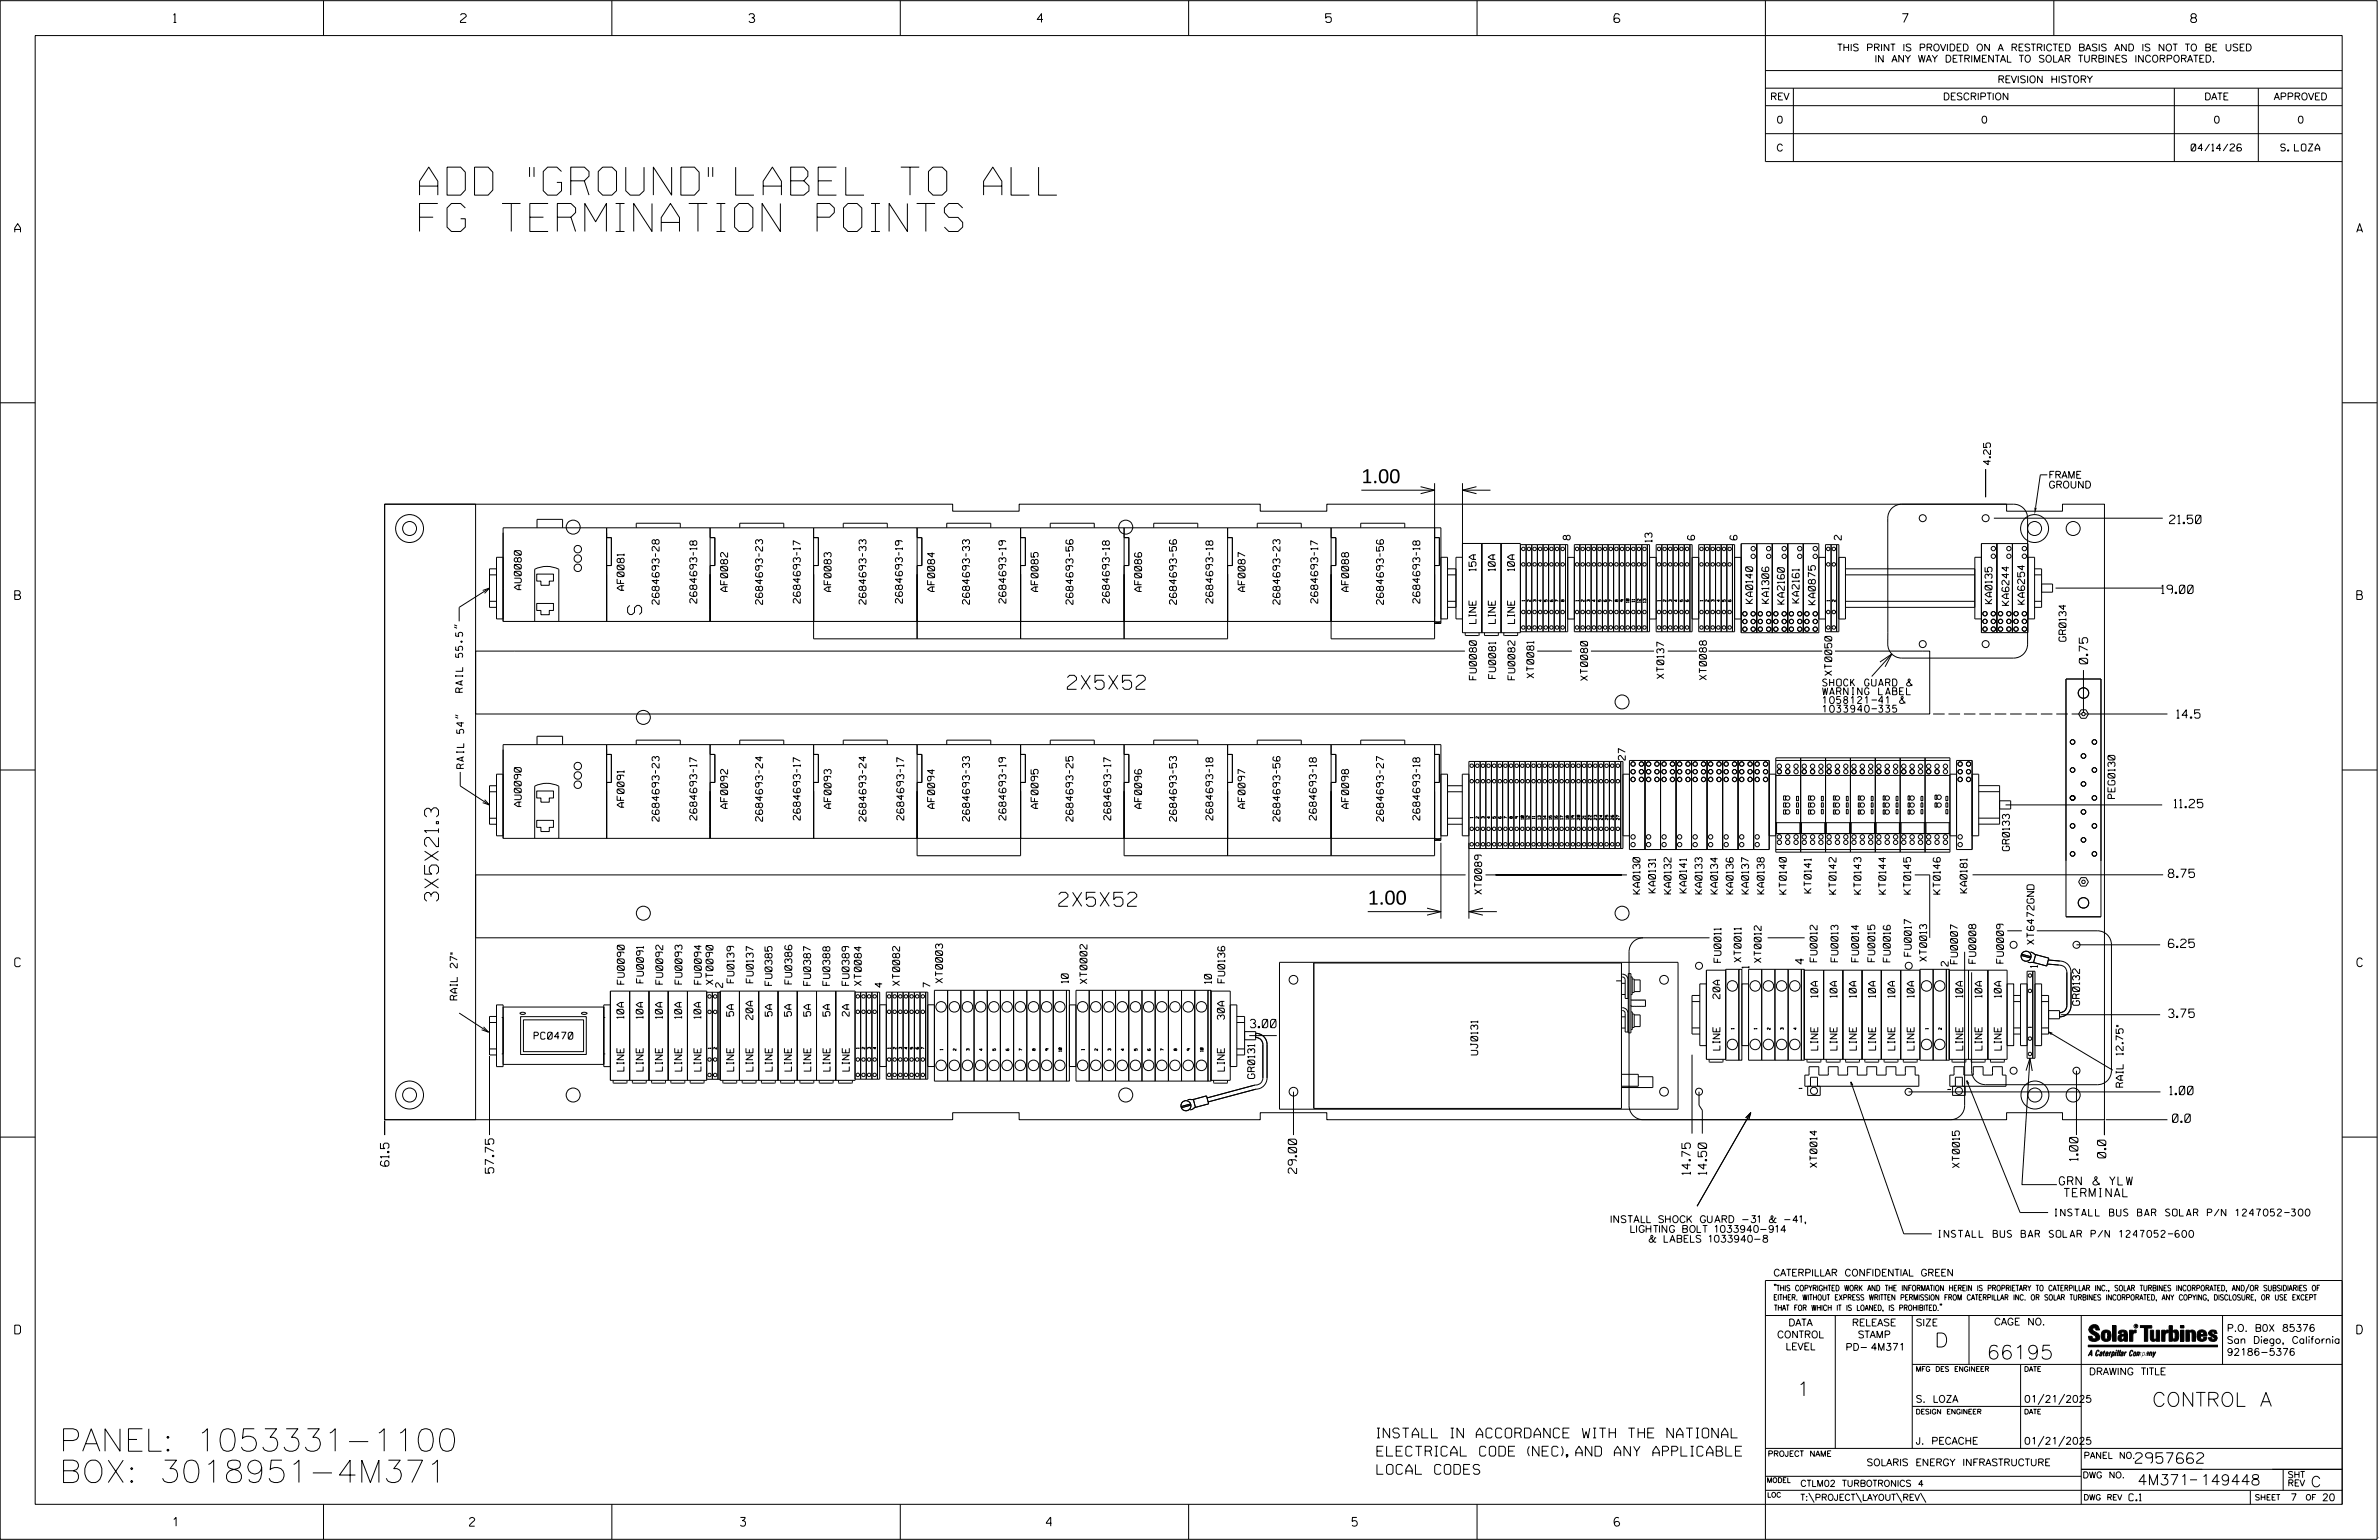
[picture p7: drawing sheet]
<svg xmlns="http://www.w3.org/2000/svg" width="864mm" height="559mm" viewBox="0 0 864 559" stroke-linecap="round" stroke-linejoin="round" font-family="sans-serif">
<defs><g id="words">
<g font-size="10.2">
<text x="152.3" y="70.8">ADD &quot;GROUND&quot; LABEL TO ALL</text>
<text x="152.3" y="84">FG TERMINATION POINTS</text>
</g>
<g font-size="8.1">
<text x="21.5" y="526.6">PANEL: 1053331-1100</text>
<text x="21.5" y="537.9">BOX: 3018951-4M371</text>
</g>
<g font-size="5.1">
<text x="494.2" y="175.3">1.00</text>
<text x="232.9" y="223" transform="rotate(-90 232.9 223)">S</text>
<text x="387.5" y="250.1">2X5X52</text>
<text x="159.2" y="327" transform="rotate(-90 159.2 327)">3X5X21.3</text>
<text x="384.4" y="328.9">2X5X52</text>
<text x="496.5" y="328.3">1.00</text>
<text x="702.3" y="488.8">D</text>
<text x="721.2" y="493.2">66195</text>
<text x="652.2" y="506.5">1</text>
<text x="781.2" y="510.3">CONTROL A</text>
</g>
<g font-size="3.8">
<text x="775.1" y="531">2957662</text>
<text x="775.9" y="538.9">4M371</text>
<text x="798.8" y="538.9">149448</text>
<text x="838.8" y="539.5">C</text>
</g>
<g font-size="3.6">
<text x="499.8" y="521.7">INSTALL IN ACCORDANCE WITH THE NATIONAL</text>
<text x="499.8" y="528.3">ELECTRICAL CODE (NEC), AND ANY APPLICABLE</text>
<text x="499.8" y="534.9">LOCAL CODES</text>
</g>
<g font-size="3.2">
<text x="63" y="8.2">1</text>
<text x="167.2" y="8.2">2</text>
<text x="271.8" y="8.2">3</text>
<text x="376.5" y="8.2">4</text>
<text x="481.2" y="8.2">5</text>
<text x="690.6" y="8.2">7</text>
<text x="795.3" y="8.2">8</text>
<text x="5.4" y="84.3">A</text>
<text x="855.5" y="84.3">A</text>
<text x="5.4" y="217.5">B</text>
<text x="855.6" y="217.5">B</text>
<text x="5.4" y="350.8">C</text>
<text x="855.6" y="350.8">C</text>
<text x="5.4" y="484">D</text>
<text x="855.6" y="484">D</text>
<text x="62.8" y="553.8">1</text>
<text x="170.4" y="553.8">2</text>
<text x="268.8" y="553.8">3</text>
<text x="379.8" y="553.8">4</text>
<text x="490.8" y="553.8">5</text>
<text x="585.9" y="553.8">6</text>
</g>
<g font-size="3">
<text x="787.5" y="190">21.50</text>
<text x="784.7" y="215.4">19.00</text>
<text x="757.9" y="240.9" transform="rotate(-90 757.9 240.9)">0.75</text>
<text x="790.2" y="260.6">14.5</text>
<text x="789.2" y="293.1">11.25</text>
<text x="787.1" y="318.4">8.75</text>
<text x="787.2" y="343.8">6.25</text>
<text x="654.8" y="349.8" transform="rotate(-90 654.8 349.8)">4</text>
<text x="787.2" y="369.2">3.75</text>
<text x="453.8" y="372.9">3.00</text>
<text x="787.6" y="397.2">1.00</text>
<text x="788.6" y="407.3">0.0</text>
<text x="141.2" y="423.2" transform="rotate(-90 141.2 423.2)">61.5</text>
<text x="179.2" y="425.7" transform="rotate(-90 179.2 425.7)">57.75</text>
<text x="470.7" y="425.8" transform="rotate(-90 470.7 425.8)">29.00</text>
<text x="754.3" y="421.2" transform="rotate(-90 754.3 421.2)">1.00</text>
<text x="764.5" y="420.2" transform="rotate(-90 764.5 420.2)">0.0</text>
<text x="613.6" y="426.2" transform="rotate(-90 613.6 426.2)">14.75</text>
<text x="619.5" y="426.2" transform="rotate(-90 619.5 426.2)">14.50</text>
<text x="747.5" y="430">GRN &amp; YLW</text>
<text x="749.3" y="434.3">TERMINAL</text>
</g>
<g font-size="2.5">
<text x="666.9" y="18.5">THIS PRINT IS PROVIDED ON A RESTRICTED BASIS AND IS NOT TO BE USED</text>
<text x="680.5" y="22.6">IN ANY WAY DETRIMENTAL TO SOLAR TURBINES INCORPORATED.</text>
<text x="725.1" y="30">REVISION HISTORY</text>
<text x="642.6" y="36.3">REV</text>
<text x="705.3" y="36.3">DESCRIPTION</text>
<text x="800.2" y="36.3">DATE</text>
<text x="825.4" y="36.3">APPROVED</text>
<text x="644.9" y="44.7">0</text>
<text x="719.1" y="44.7">0</text>
<text x="803.5" y="44.7">0</text>
<text x="834" y="44.7">0</text>
<text x="644.8" y="54.8">C</text>
<text x="795.4" y="54.8">04/14/26</text>
<text x="827.9" y="54.8">S. LOZA</text>
<text x="722.6" y="168.6" transform="rotate(-90 722.6 168.6)">4.25</text>
<text x="743.6" y="173.6">FRAME</text>
<text x="743.6" y="177.1">GROUND</text>
<text x="570" y="195.9" transform="rotate(-90 570 195.9)">8</text>
<text x="599.7" y="196.7" transform="rotate(-90 599.7 196.7)">13</text>
<text x="615.1" y="195.9" transform="rotate(-90 615.1 195.9)">6</text>
<text x="668.4" y="195.9" transform="rotate(-90 668.4 195.9)">2</text>
<text x="535.8" y="207.1" transform="rotate(-90 535.8 207.1)">15A</text>
<text x="542.8" y="207.1" transform="rotate(-90 542.8 207.1)">10A</text>
<text x="549.8" y="207.1" transform="rotate(-90 549.8 207.1)">10A</text>
<text x="189.2" y="214" transform="rotate(-90 189.2 214)">AU0080</text>
<text x="226.5" y="214.2" transform="rotate(-90 226.5 214.2)">AF0081</text>
<text x="264.1" y="214.6" transform="rotate(-90 264.1 214.6)">AF0082</text>
<text x="301.7" y="214.6" transform="rotate(-90 301.7 214.6)">AF0083</text>
<text x="339.3" y="214.6" transform="rotate(-90 339.3 214.6)">AF0084</text>
<text x="376.8" y="214.6" transform="rotate(-90 376.8 214.6)">AF0085</text>
<text x="414.4" y="214.6" transform="rotate(-90 414.4 214.6)">AF0086</text>
<text x="452" y="214.6" transform="rotate(-90 452 214.6)">AF0087</text>
<text x="489.5" y="214.6" transform="rotate(-90 489.5 214.6)">AF0088</text>
<text x="239.2" y="219.3" transform="rotate(-90 239.2 219.3)">2684693-28</text>
<text x="252.9" y="218.9" transform="rotate(-90 252.9 218.9)">2684693-18</text>
<text x="276.8" y="219.3" transform="rotate(-90 276.8 219.3)">2684693-23</text>
<text x="290.5" y="218.9" transform="rotate(-90 290.5 218.9)">2684693-17</text>
<text x="314.4" y="219.3" transform="rotate(-90 314.4 219.3)">2684693-33</text>
<text x="327.6" y="218.9" transform="rotate(-90 327.6 218.9)">2684693-19</text>
<text x="351.9" y="219.3" transform="rotate(-90 351.9 219.3)">2684693-33</text>
<text x="365.1" y="218.9" transform="rotate(-90 365.1 218.9)">2684693-19</text>
<text x="389.5" y="219.3" transform="rotate(-90 389.5 219.3)">2684693-56</text>
<text x="402.7" y="218.9" transform="rotate(-90 402.7 218.9)">2684693-18</text>
<text x="427.1" y="219.3" transform="rotate(-90 427.1 219.3)">2684693-56</text>
<text x="440.3" y="218.9" transform="rotate(-90 440.3 218.9)">2684693-18</text>
<text x="464.7" y="219.3" transform="rotate(-90 464.7 219.3)">2684693-23</text>
<text x="478.4" y="218.9" transform="rotate(-90 478.4 218.9)">2684693-17</text>
<text x="502.2" y="219.3" transform="rotate(-90 502.2 219.3)">2684693-56</text>
<text x="515.4" y="218.9" transform="rotate(-90 515.4 218.9)">2684693-18</text>
<text x="636.2" y="219" transform="rotate(-90 636.2 219)">KA0140</text>
<text x="642.1" y="218.9" transform="rotate(-90 642.1 218.9)">KA1306</text>
<text x="647.7" y="219.2" transform="rotate(-90 647.7 219.2)">KA2160</text>
<text x="653.1" y="218.8" transform="rotate(-90 653.1 218.8)">KA2161</text>
<text x="659" y="219.4" transform="rotate(-90 659 219.4)">KA0875</text>
<text x="723.1" y="219.1" transform="rotate(-90 723.1 219.1)">KA0135</text>
<text x="729.3" y="219.7" transform="rotate(-90 729.3 219.7)">KA6244</text>
<text x="735" y="219.2" transform="rotate(-90 735 219.2)">KA6254</text>
<text x="535.8" y="226.2" transform="rotate(-90 535.8 226.2)">LINE</text>
<text x="542.8" y="226.2" transform="rotate(-90 542.8 226.2)">LINE</text>
<text x="549.8" y="226.2" transform="rotate(-90 549.8 226.2)">LINE</text>
<text x="750" y="232.7" transform="rotate(-90 750 232.7)">GR0134</text>
<text x="556.8" y="246" transform="rotate(-90 556.8 246)">XT0081</text>
<text x="664.9" y="245.1" transform="rotate(-90 664.9 245.1)">XT0050</text>
<text x="168" y="251.2" transform="rotate(-90 168 251.2)">RAIL 55.5&quot;</text>
<text x="535.9" y="246.6" transform="rotate(-90 535.9 246.6)">FU0080</text>
<text x="542.9" y="246.2" transform="rotate(-90 542.9 246.2)">FU0081</text>
<text x="549.9" y="246.6" transform="rotate(-90 549.9 246.6)">FU0082</text>
<text x="576.3" y="246.9" transform="rotate(-90 576.3 246.9)">XT0080</text>
<text x="604" y="246.2" transform="rotate(-90 604 246.2)">XT0137</text>
<text x="619.4" y="246.7" transform="rotate(-90 619.4 246.7)">XT0088</text>
<text x="661.6" y="248.9">SHOCK GUARD &amp;</text>
<text x="661.6" y="255.3">1058121-41 &amp;</text>
<text x="661.6" y="252.1">WARNING LABEL</text>
<text x="661.6" y="258.5">1033940-335</text>
<text x="590" y="275.8" transform="rotate(-90 590 275.8)">27</text>
<text x="168.4" y="278.8" transform="rotate(-90 168.4 278.8)">RAIL 54&quot;</text>
<text x="189.2" y="292.7" transform="rotate(-90 189.2 292.7)">AU0090</text>
<text x="226.5" y="292.9" transform="rotate(-90 226.5 292.9)">AF0091</text>
<text x="264.1" y="293.3" transform="rotate(-90 264.1 293.3)">AF0092</text>
<text x="301.7" y="293.3" transform="rotate(-90 301.7 293.3)">AF0093</text>
<text x="339.3" y="293.3" transform="rotate(-90 339.3 293.3)">AF0094</text>
<text x="376.8" y="293.3" transform="rotate(-90 376.8 293.3)">AF0095</text>
<text x="414.4" y="293.3" transform="rotate(-90 414.4 293.3)">AF0096</text>
<text x="452" y="293.3" transform="rotate(-90 452 293.3)">AF0097</text>
<text x="489.5" y="293.3" transform="rotate(-90 489.5 293.3)">AF0098</text>
<text x="767.7" y="289.7" transform="rotate(-90 767.7 289.7)">PEG0130</text>
<text x="239.2" y="298" transform="rotate(-90 239.2 298)">2684693-23</text>
<text x="252.9" y="297.6" transform="rotate(-90 252.9 297.6)">2684693-17</text>
<text x="276.8" y="298" transform="rotate(-90 276.8 298)">2684693-24</text>
<text x="290.5" y="297.6" transform="rotate(-90 290.5 297.6)">2684693-17</text>
<text x="314.4" y="298" transform="rotate(-90 314.4 298)">2684693-24</text>
<text x="328.1" y="297.6" transform="rotate(-90 328.1 297.6)">2684693-17</text>
<text x="351.9" y="298" transform="rotate(-90 351.9 298)">2684693-33</text>
<text x="365.1" y="297.6" transform="rotate(-90 365.1 297.6)">2684693-19</text>
<text x="389.5" y="298" transform="rotate(-90 389.5 298)">2684693-25</text>
<text x="403.2" y="297.6" transform="rotate(-90 403.2 297.6)">2684693-17</text>
<text x="427.1" y="298" transform="rotate(-90 427.1 298)">2684693-53</text>
<text x="440.3" y="297.6" transform="rotate(-90 440.3 297.6)">2684693-18</text>
<text x="464.7" y="298" transform="rotate(-90 464.7 298)">2684693-56</text>
<text x="477.9" y="297.6" transform="rotate(-90 477.9 297.6)">2684693-18</text>
<text x="502.2" y="298" transform="rotate(-90 502.2 298)">2684693-27</text>
<text x="515.4" y="297.6" transform="rotate(-90 515.4 297.6)">2684693-18</text>
<text x="729.4" y="308.7" transform="rotate(-90 729.4 308.7)">GR0133</text>
<text x="601" y="324" transform="rotate(-90 601 324)">KA0131</text>
<text x="537.9" y="324.4" transform="rotate(-90 537.9 324.4)">XT0089</text>
<text x="595.3" y="324.4" transform="rotate(-90 595.3 324.4)">KA0130</text>
<text x="606.6" y="324.4" transform="rotate(-90 606.6 324.4)">KA0132</text>
<text x="612.2" y="324" transform="rotate(-90 612.2 324)">KA0141</text>
<text x="617.9" y="324.4" transform="rotate(-90 617.9 324.4)">KA0133</text>
<text x="623.5" y="324.4" transform="rotate(-90 623.5 324.4)">KA0134</text>
<text x="629.1" y="324.4" transform="rotate(-90 629.1 324.4)">KA0136</text>
<text x="634.8" y="324.4" transform="rotate(-90 634.8 324.4)">KA0137</text>
<text x="640.4" y="324.4" transform="rotate(-90 640.4 324.4)">KA0138</text>
<text x="648.4" y="324.4" transform="rotate(-90 648.4 324.4)">KT0140</text>
<text x="657.5" y="324" transform="rotate(-90 657.5 324)">KT0141</text>
<text x="666.5" y="324.4" transform="rotate(-90 666.5 324.4)">KT0142</text>
<text x="675.5" y="324.4" transform="rotate(-90 675.5 324.4)">KT0143</text>
<text x="684.6" y="324.4" transform="rotate(-90 684.6 324.4)">KT0144</text>
<text x="693.6" y="324.4" transform="rotate(-90 693.6 324.4)">KT0145</text>
<text x="704.3" y="324.4" transform="rotate(-90 704.3 324.4)">KT0146</text>
<text x="714.1" y="324" transform="rotate(-90 714.1 324)">KA0181</text>
<text x="693.8" y="346.9" transform="rotate(-90 693.8 346.9)">FU0017</text>
<text x="738.4" y="342.7" transform="rotate(-90 738.4 342.7)">XT6472GND</text>
<text x="624.7" y="349.2" transform="rotate(-90 624.7 349.2)">FU0011</text>
<text x="632.1" y="349.1" transform="rotate(-90 632.1 349.1)">XT0011</text>
<text x="634.9" y="351.4" transform="rotate(-90 634.9 351.4)">1</text>
<text x="639.3" y="349.2" transform="rotate(-90 639.3 349.2)">XT0012</text>
<text x="659.6" y="349" transform="rotate(-90 659.6 349)">FU0012</text>
<text x="667.2" y="349" transform="rotate(-90 667.2 349)">FU0013</text>
<text x="674.7" y="349" transform="rotate(-90 674.7 349)">FU0014</text>
<text x="680.6" y="349" transform="rotate(-90 680.6 349)">FU0015</text>
<text x="686.2" y="349" transform="rotate(-90 686.2 349)">FU0016</text>
<text x="699.4" y="348.8" transform="rotate(-90 699.4 348.8)">XT0013</text>
<text x="707.2" y="350.6" transform="rotate(-90 707.2 350.6)">2</text>
<text x="710.6" y="349.7" transform="rotate(-90 710.6 349.7)">FU0007</text>
<text x="717.2" y="349.5" transform="rotate(-90 717.2 349.5)">FU0008</text>
<text x="727.3" y="349.5" transform="rotate(-90 727.3 349.5)">FU0009</text>
<text x="739.6" y="351.1" transform="rotate(-90 739.6 351.1)">1</text>
<text x="226.6" y="357.1" transform="rotate(-90 226.6 357.1)">FU0090</text>
<text x="233.6" y="356.7" transform="rotate(-90 233.6 356.7)">FU0091</text>
<text x="240.6" y="357.1" transform="rotate(-90 240.6 357.1)">FU0092</text>
<text x="247.6" y="357.1" transform="rotate(-90 247.6 357.1)">FU0093</text>
<text x="254.6" y="357.1" transform="rotate(-90 254.6 357.1)">FU0094</text>
<text x="258.8" y="357.2" transform="rotate(-90 258.8 357.2)">XT0090</text>
<text x="262.3" y="358.3" transform="rotate(-90 262.3 358.3)">2</text>
<text x="266.4" y="356.6" transform="rotate(-90 266.4 356.6)">FU0139</text>
<text x="273.5" y="356.6" transform="rotate(-90 273.5 356.6)">FU0137</text>
<text x="280.2" y="357.5" transform="rotate(-90 280.2 357.5)">FU0385</text>
<text x="287.4" y="357.1" transform="rotate(-90 287.4 357.1)">FU0386</text>
<text x="294.2" y="357.5" transform="rotate(-90 294.2 357.5)">FU0387</text>
<text x="301.2" y="357.5" transform="rotate(-90 301.2 357.5)">FU0388</text>
<text x="308.2" y="357.5" transform="rotate(-90 308.2 357.5)">FU0389</text>
<text x="312.7" y="357.6" transform="rotate(-90 312.7 357.6)">XT0084</text>
<text x="320.2" y="358.2" transform="rotate(-90 320.2 358.2)">4</text>
<text x="326.6" y="357.6" transform="rotate(-90 326.6 357.6)">XT0082</text>
<text x="337.7" y="358.2" transform="rotate(-90 337.7 358.2)">7</text>
<text x="342.1" y="356.7" transform="rotate(-90 342.1 356.7)">XT0003</text>
<text x="387.8" y="356.7" transform="rotate(-90 387.8 356.7)">10</text>
<text x="394.6" y="356.9" transform="rotate(-90 394.6 356.9)">XT0002</text>
<text x="439.8" y="356.9" transform="rotate(-90 439.8 356.9)">10</text>
<text x="444.6" y="356.6" transform="rotate(-90 444.6 356.6)">FU0136</text>
<text x="166" y="362.8" transform="rotate(-90 166 362.8)">RAIL 27&quot;</text>
<text x="624.3" y="362.4" transform="rotate(-90 624.3 362.4)">20A</text>
<text x="659.9" y="361.9" transform="rotate(-90 659.9 361.9)">10A</text>
<text x="666.8" y="361.9" transform="rotate(-90 666.8 361.9)">10A</text>
<text x="673.8" y="361.9" transform="rotate(-90 673.8 361.9)">10A</text>
<text x="680.8" y="361.9" transform="rotate(-90 680.8 361.9)">10A</text>
<text x="687.8" y="361.9" transform="rotate(-90 687.8 361.9)">10A</text>
<text x="694.8" y="361.9" transform="rotate(-90 694.8 361.9)">10A</text>
<text x="712.5" y="361.9" transform="rotate(-90 712.5 361.9)">10A</text>
<text x="719.5" y="361.9" transform="rotate(-90 719.5 361.9)">10A</text>
<text x="726.5" y="361.9" transform="rotate(-90 726.5 361.9)">10A</text>
<text x="754.9" y="364.8" transform="rotate(-90 754.9 364.8)">GR0132</text>
<text x="226.5" y="369.5" transform="rotate(-90 226.5 369.5)">10A</text>
<text x="233.4" y="369.5" transform="rotate(-90 233.4 369.5)">10A</text>
<text x="240.4" y="369.5" transform="rotate(-90 240.4 369.5)">10A</text>
<text x="247.4" y="369.5" transform="rotate(-90 247.4 369.5)">10A</text>
<text x="254.4" y="369.5" transform="rotate(-90 254.4 369.5)">10A</text>
<text x="266.3" y="368.7" transform="rotate(-90 266.3 368.7)">5A</text>
<text x="273.3" y="370" transform="rotate(-90 273.3 370)">20A</text>
<text x="280.3" y="368.7" transform="rotate(-90 280.3 368.7)">5A</text>
<text x="287.3" y="368.7" transform="rotate(-90 287.3 368.7)">5A</text>
<text x="294.3" y="368.7" transform="rotate(-90 294.3 368.7)">5A</text>
<text x="301.3" y="368.7" transform="rotate(-90 301.3 368.7)">5A</text>
<text x="308.3" y="368.7" transform="rotate(-90 308.3 368.7)">2A</text>
<text x="444.5" y="369.9" transform="rotate(-90 444.5 369.9)">30A</text>
<text x="193.9" y="377.1">PC0470</text>
<text x="536.5" y="382.8" transform="rotate(-90 536.5 382.8)">UJ0131</text>
<text x="624.4" y="381" transform="rotate(-90 624.4 381)">LINE</text>
<text x="659.9" y="381" transform="rotate(-90 659.9 381)">LINE</text>
<text x="666.9" y="381" transform="rotate(-90 666.9 381)">LINE</text>
<text x="673.9" y="381" transform="rotate(-90 673.9 381)">LINE</text>
<text x="680.9" y="381" transform="rotate(-90 680.9 381)">LINE</text>
<text x="687.9" y="381" transform="rotate(-90 687.9 381)">LINE</text>
<text x="694.8" y="381" transform="rotate(-90 694.8 381)">LINE</text>
<text x="712.5" y="381" transform="rotate(-90 712.5 381)">LINE</text>
<text x="719.5" y="381" transform="rotate(-90 719.5 381)">LINE</text>
<text x="726.5" y="381" transform="rotate(-90 726.5 381)">LINE</text>
<text x="226.5" y="388.7" transform="rotate(-90 226.5 388.7)">LINE</text>
<text x="233.5" y="388.7" transform="rotate(-90 233.5 388.7)">LINE</text>
<text x="240.5" y="388.7" transform="rotate(-90 240.5 388.7)">LINE</text>
<text x="247.5" y="388.7" transform="rotate(-90 247.5 388.7)">LINE</text>
<text x="254.5" y="388.7" transform="rotate(-90 254.5 388.7)">LINE</text>
<text x="266.3" y="388.7" transform="rotate(-90 266.3 388.7)">LINE</text>
<text x="273.3" y="388.7" transform="rotate(-90 273.3 388.7)">LINE</text>
<text x="280.3" y="388.7" transform="rotate(-90 280.3 388.7)">LINE</text>
<text x="287.3" y="388.7" transform="rotate(-90 287.3 388.7)">LINE</text>
<text x="294.3" y="388.7" transform="rotate(-90 294.3 388.7)">LINE</text>
<text x="301.3" y="388.7" transform="rotate(-90 301.3 388.7)">LINE</text>
<text x="308.3" y="388.7" transform="rotate(-90 308.3 388.7)">LINE</text>
<text x="444.5" y="388.6" transform="rotate(-90 444.5 388.6)">LINE</text>
<text x="455.5" y="391.3" transform="rotate(-90 455.5 391.3)">GR0131</text>
<text x="770.7" y="394.5" transform="rotate(-90 770.7 394.5)">RAIL 12.75&quot;</text>
<text x="659.6" y="423.6" transform="rotate(-90 659.6 423.6)">XT0014</text>
<text x="711.3" y="423.7" transform="rotate(-90 711.3 423.7)">XT0015</text>
<text x="584.9" y="443.7">INSTALL SHOCK GUARD -31 &amp; -41,</text>
<text x="745.5" y="441.2">INSTALL BUS BAR SOLAR P/N 1247052-300</text>
<text x="592" y="447.2">LIGHTING BOLT 1033940-914</text>
<text x="703.2" y="449">INSTALL BUS BAR SOLAR P/N 1247052-600</text>
<text x="598.7" y="450.8">&amp; LABELS 1033940-8</text>
<text x="643.8" y="463">CATERPILLAR CONFIDENTIAL GREEN</text>
<text x="645.1" y="485.5">CONTROL</text>
<text x="649.2" y="481.1">DATA</text>
<text x="672.3" y="481.1">RELEASE</text>
<text x="674.4" y="485.5">STAMP</text>
<text x="695.4" y="481.1">SIZE</text>
<text x="723.8" y="480.8">CAGE NO.</text>
<text x="808.4" y="483.1">P.O. B0X 85376</text>
<text x="648.2" y="489.8">LEVEL</text>
<text x="669.9" y="490">PD- 4M371</text>
<text x="808.4" y="487.5">San Diego, California</text>
<text x="808.4" y="491.8">92186-5376</text>
<text x="758.3" y="498.9">DRAWING TITLE</text>
<text x="695.4" y="508.9">S. LOZA</text>
<text x="734.8" y="508.9">01/21/2025</text>
<text x="695.4" y="524.1">J. PECACHE</text>
<text x="734.8" y="524.1">01/21/2025</text>
<text x="677.6" y="531.9">SOLARIS ENERGY INFRASTRUCTURE</text>
<text x="772.8" y="544.6">C.1</text>
<text x="831.4" y="544.6">7</text>
<text x="842.9" y="544.6">20</text>
</g>
<g font-size="2.3">
<text x="756.4" y="529.2">PANEL NO.</text>
<text x="653.5" y="539.4">CTLM02 TURBOTRONICS 4</text>
<text x="756" y="536.3">DWG NO.</text>
<text x="830.4" y="539.3">REV</text>
<text x="830.4" y="536.2">SHT</text>
<text x="653.5" y="544.5">T:\PROJECT\LAYOUT\REV\</text>
</g>
<g font-size="2">
<text x="643.8" y="468.4">&quot;THIS COPYRIGHTED WORK AND THE INFORMATION HEREIN IS PROPRIETARY TO CATERPILLAR INC., SOLAR TURBINES INCORPORATED, AND/OR SUBSIDIARIES OF</text>
<text x="643.8" y="471.8">EITHER. WITHOUT EXPRESS WRITTEN PERMISSION FROM CATERPILLAR INC. OR SOLAR TURBINES INCORPORATED, ANY COPYING, DISCLOSURE, OR USE EXCEPT</text>
<text x="644" y="475.6">THAT FOR WHICH IT IS LOANED, IS PROHIBITED.&quot;</text>
<text x="641.7" y="528.5">PROJECT NAME</text>
<text x="756.3" y="544.3">DWG REV</text>
<text x="818.5" y="544.3">SHEET</text>
<text x="836.9" y="544.3">OF</text>
</g>
<g font-size="1.8">
<text x="695.4" y="497.6">MFG DES ENGINEER</text>
<text x="734.8" y="497.6">DATE</text>
<text x="695.4" y="513.1">DESIGN ENGINEER</text>
<text x="734.8" y="513.1">DATE</text>
<text x="641.3" y="538">MODEL</text>
<text x="641.5" y="543.3">LOC</text>
</g>
<g font-size="1">
<text x="553.5" y="218.1" transform="rotate(-90 553.5 218.1)">1</text>
<text x="555.5" y="218.3" transform="rotate(-90 555.5 218.3)">2</text>
<text x="557.6" y="218.3" transform="rotate(-90 557.6 218.3)">3</text>
<text x="559.6" y="218.3" transform="rotate(-90 559.6 218.3)">4</text>
<text x="561.6" y="218.3" transform="rotate(-90 561.6 218.3)">5</text>
<text x="563.7" y="218.3" transform="rotate(-90 563.7 218.3)">6</text>
<text x="565.7" y="218.3" transform="rotate(-90 565.7 218.3)">7</text>
<text x="567.8" y="218.3" transform="rotate(-90 567.8 218.3)">8</text>
<text x="573" y="218.1" transform="rotate(-90 573 218.1)">1</text>
<text x="575" y="218.3" transform="rotate(-90 575 218.3)">2</text>
<text x="577.1" y="218.3" transform="rotate(-90 577.1 218.3)">3</text>
<text x="579.1" y="218.3" transform="rotate(-90 579.1 218.3)">4</text>
<text x="581.2" y="218.3" transform="rotate(-90 581.2 218.3)">5</text>
<text x="583.2" y="218.3" transform="rotate(-90 583.2 218.3)">6</text>
<text x="585.2" y="218.3" transform="rotate(-90 585.2 218.3)">7</text>
<text x="587.3" y="218.3" transform="rotate(-90 587.3 218.3)">8</text>
<text x="589.3" y="218.3" transform="rotate(-90 589.3 218.3)">9</text>
<text x="591.4" y="218.6" transform="rotate(-90 591.4 218.6)">10</text>
<text x="593.4" y="218.5" transform="rotate(-90 593.4 218.5)">11</text>
<text x="595.4" y="218.6" transform="rotate(-90 595.4 218.6)">12</text>
<text x="597.5" y="218.6" transform="rotate(-90 597.5 218.6)">13</text>
<text x="602.7" y="218.1" transform="rotate(-90 602.7 218.1)">1</text>
<text x="604.8" y="218.3" transform="rotate(-90 604.8 218.3)">2</text>
<text x="606.8" y="218.3" transform="rotate(-90 606.8 218.3)">3</text>
<text x="608.8" y="218.3" transform="rotate(-90 608.8 218.3)">4</text>
<text x="610.9" y="218.3" transform="rotate(-90 610.9 218.3)">5</text>
<text x="612.9" y="218.3" transform="rotate(-90 612.9 218.3)">6</text>
<text x="618.2" y="218.1" transform="rotate(-90 618.2 218.1)">1</text>
<text x="620.2" y="218.3" transform="rotate(-90 620.2 218.3)">2</text>
<text x="622.2" y="218.3" transform="rotate(-90 622.2 218.3)">3</text>
<text x="624.3" y="218.3" transform="rotate(-90 624.3 218.3)">4</text>
<text x="626.3" y="218.3" transform="rotate(-90 626.3 218.3)">5</text>
<text x="664.2" y="218.1" transform="rotate(-90 664.2 218.1)">1</text>
<text x="666.2" y="218.3" transform="rotate(-90 666.2 218.3)">2</text>
<text x="534.7" y="296.8" transform="rotate(-90 534.7 296.8)">1</text>
<text x="536.8" y="297" transform="rotate(-90 536.8 297)">2</text>
<text x="538.8" y="297" transform="rotate(-90 538.8 297)">3</text>
<text x="540.9" y="297" transform="rotate(-90 540.9 297)">4</text>
<text x="542.9" y="297" transform="rotate(-90 542.9 297)">5</text>
<text x="545" y="297" transform="rotate(-90 545 297)">6</text>
<text x="547" y="297" transform="rotate(-90 547 297)">7</text>
<text x="549" y="297" transform="rotate(-90 549 297)">8</text>
<text x="551.1" y="297" transform="rotate(-90 551.1 297)">9</text>
<text x="553.1" y="297.3" transform="rotate(-90 553.1 297.3)">10</text>
<text x="555.2" y="297.3" transform="rotate(-90 555.2 297.3)">12</text>
<text x="557.2" y="297.1" transform="rotate(-90 557.2 297.1)">11</text>
<text x="559.2" y="297.3" transform="rotate(-90 559.2 297.3)">13</text>
<text x="561.3" y="297.3" transform="rotate(-90 561.3 297.3)">14</text>
<text x="563.3" y="297.3" transform="rotate(-90 563.3 297.3)">15</text>
<text x="565.4" y="297.3" transform="rotate(-90 565.4 297.3)">16</text>
<text x="567.4" y="297.3" transform="rotate(-90 567.4 297.3)">17</text>
<text x="569.4" y="297.3" transform="rotate(-90 569.4 297.3)">18</text>
<text x="571.5" y="297.3" transform="rotate(-90 571.5 297.3)">19</text>
<text x="573.5" y="297.5" transform="rotate(-90 573.5 297.5)">20</text>
<text x="575.6" y="297.3" transform="rotate(-90 575.6 297.3)">21</text>
<text x="577.6" y="297.5" transform="rotate(-90 577.6 297.5)">22</text>
<text x="579.6" y="297.5" transform="rotate(-90 579.6 297.5)">23</text>
<text x="581.7" y="297.5" transform="rotate(-90 581.7 297.5)">24</text>
<text x="583.7" y="297.5" transform="rotate(-90 583.7 297.5)">25</text>
<text x="585.8" y="297.5" transform="rotate(-90 585.8 297.5)">26</text>
<text x="587.8" y="297.5" transform="rotate(-90 587.8 297.5)">27</text>
<text x="629.5" y="373.4" transform="rotate(-90 629.5 373.4)">1</text>
<text x="637.8" y="373.4" transform="rotate(-90 637.8 373.4)">1</text>
<text x="642.6" y="373.6" transform="rotate(-90 642.6 373.6)">2</text>
<text x="647.4" y="373.6" transform="rotate(-90 647.4 373.6)">3</text>
<text x="652.2" y="373.6" transform="rotate(-90 652.2 373.6)">4</text>
<text x="700" y="373.4" transform="rotate(-90 700 373.4)">1</text>
<text x="704.8" y="373.6" transform="rotate(-90 704.8 373.6)">2</text>
<text x="737.4" y="372.9" transform="rotate(-90 737.4 372.9)">1</text>
<text x="258.1" y="380.5" transform="rotate(-90 258.1 380.5)">1</text>
<text x="260.1" y="380.7" transform="rotate(-90 260.1 380.7)">2</text>
<text x="311.9" y="380.5" transform="rotate(-90 311.9 380.5)">1</text>
<text x="313.9" y="380.7" transform="rotate(-90 313.9 380.7)">2</text>
<text x="316" y="380.7" transform="rotate(-90 316 380.7)">3</text>
<text x="318" y="380.7" transform="rotate(-90 318 380.7)">4</text>
<text x="323.3" y="380.5" transform="rotate(-90 323.3 380.5)">1</text>
<text x="325.3" y="380.7" transform="rotate(-90 325.3 380.7)">2</text>
<text x="327.3" y="380.7" transform="rotate(-90 327.3 380.7)">3</text>
<text x="329.4" y="380.7" transform="rotate(-90 329.4 380.7)">4</text>
<text x="331.4" y="380.7" transform="rotate(-90 331.4 380.7)">5</text>
<text x="335.5" y="380.7" transform="rotate(-90 335.5 380.7)">7</text>
<text x="342.3" y="381" transform="rotate(-90 342.3 381)">1</text>
<text x="347" y="381.2" transform="rotate(-90 347 381.2)">2</text>
<text x="351.8" y="381.2" transform="rotate(-90 351.8 381.2)">3</text>
<text x="356.6" y="381.2" transform="rotate(-90 356.6 381.2)">4</text>
<text x="361.4" y="381.2" transform="rotate(-90 361.4 381.2)">5</text>
<text x="366.2" y="381.2" transform="rotate(-90 366.2 381.2)">6</text>
<text x="371" y="381.2" transform="rotate(-90 371 381.2)">7</text>
<text x="375.8" y="381.2" transform="rotate(-90 375.8 381.2)">8</text>
<text x="380.6" y="381.2" transform="rotate(-90 380.6 381.2)">9</text>
<text x="385.4" y="381.5" transform="rotate(-90 385.4 381.5)">10</text>
<text x="393.6" y="381" transform="rotate(-90 393.6 381)">1</text>
<text x="398.4" y="381.2" transform="rotate(-90 398.4 381.2)">2</text>
<text x="403.2" y="381.2" transform="rotate(-90 403.2 381.2)">3</text>
<text x="408" y="381.2" transform="rotate(-90 408 381.2)">4</text>
<text x="412.8" y="381.2" transform="rotate(-90 412.8 381.2)">5</text>
<text x="417.6" y="381.2" transform="rotate(-90 417.6 381.2)">6</text>
<text x="427.2" y="381.2" transform="rotate(-90 427.2 381.2)">8</text>
<text x="432" y="381.2" transform="rotate(-90 432 381.2)">9</text>
<text x="436.8" y="381.5" transform="rotate(-90 436.8 381.5)">10</text>
<text x="654.1" y="395.1" transform="rotate(-90 654.1 395.1)">1</text>
<text x="708.1" y="395.5" transform="rotate(-90 708.1 395.5)">1</text>
</g>
<text font-size=".9" x="775.1" y="481.7">R</text>
</g></defs>
<g fill="none" stroke="#000" stroke-width=".36">
<path d="M.1 .2h862.8v558.4h-862.8zM12.8 12.9h837.4v533h-837.4zM117.4 .2v12.7M222.1 .2v12.7M326.8 .2v12.7M431.5 .2v12.7M536.2 .2v12.7M587.9 5.5l-.5-.5h-1l-.5 1v1.7l.5 .4h1l.6-.4v-.6l-.6-.5h-1l-.5 .5M640.9 .2v58.4h209.3M745.6 .2v12.7M640.9 25.6h209.3M640.9 32h209.3"/>
<path d="M640.9 38.3h209.3M651 32v26.6M789.3 32v26.6M819.8 32v26.6M640.9 48.5h209.3M.1 146.2h12.7M850.2 146.2h12.7M494.2 177.9h26.6M515.7 176.6l5.1 1.3-5.1 1.2M520.8 175.3v56.5h-37.6v-40.3M530.9 177.9h10.2M530.9 175.3v54.3h21v-32.4h-21"/>
<path d="M536 176.6l-5.1 1.3 5.1 1.2M720.8 170.3v10.1M743.2 172.3h-2.5l-1.8 11.9M139.6 183h33v223.3h-33zM139.6 183h206.2v2.5h24.2v-2.5h87.5v2.5h24.1v-2.5h246.8v2.5h20.3v-2.5h15.2v223.3h-15.2v-2.5h-20.3v2.5h-246.8v-2.5h-24.1v2.5h-87.5v-2.5h-24.2v2.5h-206.2zM194.9 191.5v-3h9.3v3M220.2 195.1h1.7v10.1h-1.7M220.2 191.5v34M231 191.5v-1.6h15.9v1.6M257.8 195.1h1.7v10.1h-1.7M257.8 191.5v34M268.5 191.5v-1.6h16v1.6"/>
<path d="M295.3 191.5v40.3h150.3v-40.3M295.3 195.1h1.8v10.1h-1.8M306.1 191.5v-1.6h16v1.6M332.9 195.1h1.7v10.1h-1.7M332.9 191.5v40.3M343.7 191.5v-1.6h16v1.6M370.5 195.1h1.7v10.1h-1.7M370.5 191.5v40.3M381.2 191.5v-1.6h16v1.6M408.1 195.1h1.7v10.1h-1.7M408.1 191.5v40.3M418.8 191.5v-1.6h16v1.6"/>
<path d="M445.6 195.1h1.8v10.1h-1.8M456.4 191.5v-1.6h16v1.6M483.2 195.1h1.7v10.1h-1.7M494 191.5v-1.6h15.9v1.6M520.8 195.1h1.7v10.1h-1.7M537.9 197.2v32.4M544.9 197.2v32.4M552 197.6h17.1v31.6h-17.1zM554 197.6v31.6M556 197.6v31.6M558.1 197.6v31.6M560.1 197.6v31.6"/>
<path d="M562.2 197.6v31.6M564.2 197.6v31.6M566.2 197.6v31.6M568.3 197.6v31.6M571.5 197.6h27.3v31.6h-27.3zM573.5 197.6v31.6M575.6 197.6v31.6M577.6 197.6v31.6M579.6 197.6v31.6M581.7 197.6v31.6M583.7 197.6v31.6M585.8 197.6v31.6"/>
<path d="M587.8 197.6v31.6M589.8 197.6v31.6M591.9 197.6v31.6M593.9 197.6v31.6M596 197.6v31.6M598 197.6v31.6M601.2 197.6h13.1v31.6h-13.1zM603.2 197.6v31.6M605.3 197.6v31.6M607.3 197.6v31.6M609.4 197.6v31.6M611.4 197.6v31.6"/>
<path d="M613.4 197.6v31.6M616.7 197.6h13v31.6h-13zM618.7 197.6v31.6M620.7 197.6v31.6M622.8 197.6v31.6M624.8 197.6v31.6M626.9 197.6v31.6M628.4 194.3l-.4 .4v.8l.9 .4h1.3l.4-.4v-.8l-.4-.5h-.5l-.4 .5v.8l.4 .4M628.9 197.6v31.6M632.1 197.3h28.2v32.3h-28.2zM637.7 197.3v32.3M643.4 197.3v32.3"/>
<path d="M649 197.3v32.3M654.6 197.3v32.3M662.7 197.6h4.8v31.6h-4.8zM664.7 197.6v31.6M666.7 197.6v31.6M686.8 184.4l1.3-1 2.3-.4h40.6a5.1 5.1 0 0 1 5 5v45.7a5.1 5.1 0 0 1-5 5.1h-40.6a5.1 5.1 0 0 1-5.1-5.1v-45.7l.5-2.2zM719.3 197.2h16.9v32.4h-16.9zM723.8 188h61.3M724.9 197.2v32.4M730.5 197.2v32.4M175.2 214.2l2.5-.8-1.8 1.9M177.7 208.6h2.5"/>
<path d="M177.7 218.2h2.5M177.7 213.4l-11 7v5.1M180.2 206.4h-2.5v14h2.5M182.6 202.2h-2.4v22.4h2.4M194.8 208.3h6.1v2.6h-1.5v1.5h-3v-1.5h-1.6zM194.8 219h6.1v2.5h-1.5v1.6h-3v-1.6h-1.6zM523.1 202.2h2.4v22.4h-2.4M525.5 206.4h3M525.5 208.6h3M525.5 218.2h3M530.9 202.2h-2.4v22.4h2.4M569.1 202.2h2.4"/>
<path d="M598.8 202.2h2.4M614.3 202.2h2.4M627.5 217.7l-.2 .5 .4 .1h.5l.2-.5h-.5l.1 .5M629.7 202.2h2.4M660.3 202.2h2.4M667.5 202.2h2.4v22.4h-2.4M669.9 206.4h47M669.9 208.6h47M669.9 218.2h47M719.3 202.2h-2.4v22.4h2.4M736.2 202.2h2.4v22.4h-2.4M738.6 206.4h2.5v14h-2.5"/>
<path d="M738.6 208.6h2.5M738.6 218.2h2.5M741.1 211.9h4v3h-4M746.2 213.4h38.9M164.9 227.5l1 .5M164.9 226.7l1 .5M194.1 225.5v-18.9a9.9 9.9 0 0 1 8.7 0v18.9M520.8 225.5h-338.2v-34h340.5v34.7M520.8 225.6h2.3l-2.3 .6h2.3zM525.5 220.4h3M531.8 236.3h-359.2v22.8h527.9v-22.8h-34.4M531.9 229.6l.2 1h4.6l.2-1"/>
<path d="M538.9 229.6l.2 1h4.6l.2-1M545.9 229.6l.2 1h4.6l.2-1M558 236.3h12.6M569.1 224.6h2.4M577.5 236.3h22.9M598.8 224.6h2.4M605.4 236.3h10.6M614.3 224.6h2.4M620.2 236.3h41.3M629.7 224.6h2.4M660.3 224.6h2.4M669.9 220.4h47"/>
<path d="M686.8 237.3l-7.4 8.2M165.3 259.4l1 .4M682.4 240.2l4.4-2.9-2.5 4.6M750 246.4h12.7v86.3h-12.7zM755.4 257.6h1.8l.9 1.5-.9 1.5h-1.8l-.8-1.5zM756.3 243.1v15.6M756.7 259.1h30.1M.1 279.4h12.7M165.3 260.2l1 .4M194.9 270.2v-3h9.3v3M220.2 273.8h1.7v10.1h-1.7M220.2 270.2v34"/>
<path d="M231 270.2v-1.6h15.9v1.6M257.8 273.8h1.7v10.1h-1.7M257.8 270.2v34M268.5 270.2v-1.6h16v1.6M295.3 273.8h1.8v10.1h-1.8M295.3 270.2v34M306.1 270.2v-1.6h16v1.6M332.9 273.8h1.7v10.1h-1.7M332.9 270.2v40.3h37.6v-40.3M343.7 270.2v-1.6h16v1.6M370.5 273.8h1.7v10.1h-1.7M381.2 270.2v-1.6h16v1.6"/>
<path d="M408.1 273.8h1.7v10.1h-1.7M418.8 270.2v-1.6h16v1.6M445.6 273.8h1.8v10.1h-1.8M445.6 270.2v40.3M456.4 270.2v-1.6h16v1.6M483.2 270.2v40.3M483.2 273.8h1.7v10.1h-1.7M494 270.2v-1.6h15.9v1.6M520.8 270.2v40.3h-112.7v-40.3M520.8 273.8h1.7v10.1h-1.7M535.3 276.3v31.6M537.3 276.3v31.6"/>
<path d="M539.4 276.3v31.6M541.4 276.3v31.6M543.4 276.3v31.6M545.5 276.3v31.6M547.5 276.3v31.6M549.6 276.3v31.6M551.6 276.3v31.6M553.6 276.3v31.6M555.7 276.3v31.6M557.7 276.3v31.6M559.8 276.3v31.6M561.8 276.3v31.6"/>
<path d="M563.8 276.3v31.6M565.9 276.3v31.6M567.9 276.3v31.6M569.9 276.3v31.6M572 276.3v31.6M574 276.3v31.6M576.1 276.3v31.6M578.1 276.3v31.6M580.1 276.3v31.6M582.2 276.3v31.6M584.2 276.3v31.6M586.3 276.3v31.6"/>
<path d="M589.1 276.3v31.6h-55.9M591.5 275.9h50.7v32.4h-50.7zM597.1 275.9v32.4M602.8 275.9v32.4M608.4 275.9v32.4M614 275.9v32.4M619.7 275.9v32.4M625.3 275.9v32.4M630.9 275.9v32.4M636.6 275.9v32.4M644.6 275.9h63.2M644.6 275h63.2v34.2h-63.2z"/>
<path d="M653.7 275v34.2M662.7 275v34.2M671.7 275v34.2M680.8 275v34.2M689.8 275v34.2M698.8 275v34.2M710.2 275.9h5.7v32.4h-5.7zM850.2 279.4h12.7M167.1 280.1v5.1l10.6 6.9M175.9 290.2l1.8 1.9-2.5-.8M177.7 287.3h2.5M177.7 296.9h2.5"/>
<path d="M180.2 285.1h-2.5v14h2.5M182.6 280.9h-2.4v22.4h2.4M194.8 287h6.1v2.6h-1.5v1.5h-3v-1.5h-1.6zM194.8 297.7h6.1v2.5h-1.5v1.5h-3v-1.5h-1.6zM523.1 280.9h2.4v22.4h-2.4M525.5 299.1h5.3M525.5 287.3h5.3M525.5 285.1h5.3M525.5 296.9h5.3M533.2 280.9h-2.4v22.4h2.4M589.1 280.9h2.4M642.2 280.9h2.4"/>
<path d="M644.6 298.4l63.2 .1M644.6 281.4h63.2M644.9 298.4v4M647.5 288.8h.7v1.5h-.7zM647.5 291.3h.7v1.6h-.7zM647.5 293.9h.7v1.5h-.7zM652.1 289h.8v1.5h-.8zM652.1 291.3h.8v1.6h-.8zM652.1 293.8h.8v1.5h-.8zM653.4 298.4v4M653.9 298.4v4M656.5 288.8h.7v1.5h-.7z"/>
<path d="M656.5 291.3h.7v1.6h-.7zM656.5 293.9h.7v1.5h-.7zM661.2 289h.7v1.5h-.7zM661.2 291.3h.7v1.6h-.7zM661.2 293.8h.7v1.5h-.7zM662.4 298.4v4M663 298.4v4M665.6 288.8h.6v1.5h-.6zM665.6 291.3h.6v1.6h-.6zM665.6 293.9h.6v1.5h-.6zM670.2 289h.7v1.5h-.7zM670.2 291.3h.7v1.6h-.7z"/>
<path d="M670.2 293.8h.7v1.5h-.7zM671.4 298.4v4M672 298.4v4M674.6 288.8h.7v1.5h-.7zM674.6 291.3h.7v1.6h-.7zM674.6 293.9h.7v1.5h-.7zM679.3 289h.6v1.5h-.6zM679.3 291.3h.6v1.6h-.6zM679.3 293.8h.6v1.5h-.6zM680.5 298.4v4M681.1 298.4v4M683.6 288.8h.7v1.5h-.7z"/>
<path d="M683.6 291.3h.7v1.6h-.7zM683.6 293.9h.7v1.5h-.7zM688.3 289h.7v1.5h-.7zM688.3 291.3h.7v1.6h-.7zM688.3 293.8h.7v1.5h-.7zM689.5 298.4v4M690.1 298.4v4M692.6 288.8h.7v1.5h-.7zM692.6 291.3h.7v1.6h-.7zM692.6 293.9h.7v1.5h-.7zM697.3 289h.7v1.5h-.7zM697.3 291.3h.7v1.6h-.7z"/>
<path d="M697.3 293.8h.7v1.5h-.7zM698.5 298.4v4M699.1 298.4v4M702.4 288.5h.7v1.6h-.7zM702.4 291.3h.7v1.6h-.7zM706.4 289h.7v1.5h-.7zM706.4 291.3h.7v1.6h-.7zM706.4 293.8h.7v1.5h-.7zM707.6 298.4v4M707.8 280.9h2.4M715.9 280.9h2.4v22.4h-2.4M718.3 285.1h7.6v13.9h-7.6"/>
<path d="M718.3 287.3h7.6M718.3 296.9h7.6M725.9 290.6h4v2.9h-4M728 292.1h56.9M194.1 304.2v-18.9a9.9 9.9 0 0 1 8.7 0v18.9M520.8 304.2h-338.2v-34h340.5v34.7M520.8 304.3h2.3l-2.3 .6h2.3zM523.1 305.8v27.5M532 317.5h-359.4v22.8h448M539.3 317.5h51.3M588.3 307.9v-31.6h-55.1v57M589.1 303.3h2.4"/>
<path d="M642.2 303.3h2.4M644.6 308.3h63.2M644.6 302.5h63.2M695.1 317.5h5.4v22.8M707.8 303.3h2.4M716.1 317.4h69.1M755.4 318.5h1.8l.9 1.5-.9 1.5h-1.8l-.8-1.5zM496.5 330.8h26.6M518 329.5l5.1 1.3-5.1 1.3M533.2 330.8h10.2M538.3 329.5l-5.1 1.3 5.1 1.3M728.7 337.7h5.3"/>
<path d="M739.4 337.7h22a5.1 5.1 0 0 1 5.1 5.1v45.7a5.1 5.1 0 0 1-5.1 5.1h-40.6a5.1 5.1 0 0 1-5.1-5.1v-35.7M221.6 359.6h34.9v32.4h-34.9zM228.6 359.6v32.4M235.6 359.6v32.4M242.6 359.6v32.4M249.6 359.6v32.4M261.4 359.6h49v32.4h-49zM268.4 359.6v32.4M275.4 359.6v32.4M282.4 359.6v32.4M289.4 359.6v32.4M296.4 359.6v32.4"/>
<path d="M303.4 359.6v32.4M339.2 359.3h47.9v33h-47.9zM344 359.3v33M348.8 359.3v33M353.6 359.3v33M358.4 359.3v33M363.1 359.3v33M367.9 359.3v33M372.7 359.3v33M377.5 359.3v33M382.3 359.3v33M387.1 359.3h1.1v33h-1.1z"/>
<path d="M390.6 359.3h47.9v33h-47.9zM395.4 359.3v33M400.2 359.3v33M405 359.3v33M409.8 359.3v33M414.5 359.3v33M419.3 359.3v33M424.1 359.3v33M428.9 359.3v33M433.7 359.3v33M438.5 359.3h1.1v33h-1.1zM439.6 359.6h7v32.4h-7z"/>
<path d="M464.5 349.2h144.6v53.3h-144.6zM476.9 349.4h111.7v52.8h-111.7zM586.7 355.9h1.9M588.8 353.5a2.05 2.05 0 0 1 2.2 2v6.8h-1v-6.8a1.03 1.03 0 0 0-1.2-1M588.8 356.8h1.2M591.1 353.3h.9v21.5h-.9zM592 354.5h.5v6.4h-.5M592.5 355.2h.7v4.9h-.7M593.2 355.6h2.2v4.2h-2.2M596.4 340.3a5.1 5.1 0 0 0-5 5.1v55.8a5.1 5.1 0 0 0 5 5.1h111.7a5.1 5.1 0 0 0 5.1-5.1v-55.8M619.4 357h-2.4v22.4h2.4M626.5 352h-7.1v32.4h7.1"/>
<path d="M626.5 351.7h4.7v33h-4.7zM631.2 351.7h1.1v33h-1.1zM632.3 357h2.4v22.4h-2.4zM634.8 351.7h19.1v33h-19.1zM639.5 351.7v33M641.7 340.3h13.4M644.3 351.7v33M649.1 351.7v33M653.9 351.7h1.1v33h-1.1zM662 352v32.4M669 352v32.4M676 352v32.4"/>
<path d="M682.9 352v32.4M690 352v32.4M696.9 351.7h9.6v33h-9.6zM696.9 352h-41.9v32.4h41.9M701.7 351.7v33M706.5 351.7h1.1v33h-1.1zM707.6 352h21v32.4h-21zM714.6 352v32.4M721.6 352v32.4M728.6 357h2.4v22.4h-2.4zM733.7 346.7l3.5 .9M733.8 346.3l3.5 .9"/>
<path d="M735.9 352.4h2.8v31.6h-2.8zM735.9 357h-2.4v22.4h2.4M736.1 349.1l2.3 .2M737.1 345.4l2 1M737.9 352.4v31.6M738.7 357h2.4v22.4h-2.4M739 346.4l4.7 1.3-.7 2.8-4.8-1.3zM743.2 349.8l4.2 .4a2.69 2.69 0 0 1 2.9 2.6v12.1a2.53 2.53 0 0 1-2.7 2.6M743.5 348.3l4.2 .4a4 4 0 0 1 4.1 4.1v12.1a4.1 4.1 0 0 1-4.2 4.1M753.8 342.8h30.4M166.7 367.6l10.6 6.9M175.5 372.6l1.8 1.9-2.5-.8"/>
<path d="M177.7 371h2.5M180.2 364.6h2.4v22.4h-2.4zM180.2 368.8h-2.5v14h2.5M182.1 369.2h.5M182.6 365.4h36.6M188.8 367.6a1.18 1.18 0 0 1 1.9 .3 1.19 1.19 0 0 1-1.9-.3zM189 368.9h23.8v13.7h-23.8zM190 370.1h21.8v11.5h-21.8zM211.1 367.6a1.22 1.22 0 0 1 1.9 .3 1.22 1.22 0 0 1-1.9-.3zM219.2 369.2h.5M221.6 364.6h-2.4v22.4h2.4M256.5 360h4.9"/>
<path d="M258.6 360v31.6M260.6 360v31.6M310.4 360h8.9v31.6h-8.9M312.4 360v31.6M314.5 360v31.6M316.5 360v31.6M318.5 360v31.6M319.3 364.6h2.4M321.7 360h15.1v31.6h-15.1zM323.8 360v31.6M325.8 360v31.6M327.8 360v31.6"/>
<path d="M329.9 360v31.6M331.9 360v31.6M334 360v31.6M336 360v31.6M336.8 364.6h2.4M390.6 364.6h-2.4v22.4h2.4M446.6 364.6h2.4v22.4h-2.4M449 371h2.8M449 368.8h2.8v14h-2.8M451.8 374.3h4v3h-4M453.5 375.8h10M455.8 374.9a4.1 4.1 0 0 1 4.2 4.1v12.2a4.1 4.1 0 0 1-4.1 4l-17.3 4.6"/>
<path d="M455.8 376.4h.1M455.9 376.4a2.59 2.59 0 0 1 2.5 2.6v12.2a2.62 2.62 0 0 1-2.9 2.5l-17.3 4.7M588.8 365.7a2.05 2.05 0 0 1 2.2 2v6.8h-1v-6.8a1.03 1.03 0 0 0-1.2-1M588.8 373h1.2M588.8 369h1.2M588.8 360.9h1.2M592 362.8l.8 .2 .3-.2 .3 .2 .2-.2 .3 .2 .2-.2 .3 .2 .2-.2 .3 .2 .2-.2 .3 .2 .2-.2 .3 .2 .3-.2 .2 .2 .3-.2 .2 .2 .2-.2 .2 2.4-1.1-.1-.3 .2-.3-.2-.2 .2-.3-.2-.2 .2-.3-.2-.2 .2-.3-.2-.2 .2-.3-.2-.2 .2-.3-.2-.3 .2-.2-.2-.3 .2-.3-.6M592.1 367.2h.4v6.4h-.4M592.5 367.9h.7v4.9h-.7M593.2 368.3h2.2v4.2h-2.2M614.2 363.4h2.8M614.2 373h2.8"/>
<path d="M617 361.2h-2.8v14h2.8M731 375.2h2.5M731 363.4h2.5M731 361.2h2.5M731 373h2.5M741.1 361.2h2.6v14h-2.6M741.1 363.4h2.6M741.1 373h2.6M743.7 366.7h3.9v3h-3.9M743.8 374.5l23.2 13.8M745 374.9l-1.2-.4 .9 .9M748.2 368.2h36"/>
<path d="M177.7 380.6h2.5M177.7 383.2v28.7M182.1 382.4h.5M182.6 386.2h36.6M219.2 382.4h.5M222.6 392l.1 1h4.7l.2-1M229.6 392l.2 1h4.6l.2-1M236.5 392l.2 1h4.7l.2-1M243.5 392l.2 1h4.7l.2-1M250.5 392l.3 1h4.6l.2-1M256.5 391.6h4.9M262.4 392l.2 1h4.7l.1-1"/>
<path d="M269.4 392l.2 1h4.6l.3-1M276.4 392l.2 1h4.6l.2-1M283.4 392l.2 1h4.6l.2-1M290.4 392l.2 1h4.6l.2-1M297.4 392l.2 1h4.6l.2-1M304.4 392l.2 1h4.6l.2-1M319.3 387h2.4M332.6 380l-.2 .5 .4 .1h.5l.1-.4h-.4l.1 .4M336.8 387h2.4M422.4 381l-1-.5v.7M433.2 399l4.8-1.3 .7 2.8-4.7 1.3zM433.4 398.9l-2.3 .2"/>
<path d="M440.5 392l.3 1h4.6l.2-1M449 380.6h2.8M469.5 396.1v15.8M588.6 389.8h6.1v4.4h-6.1M594.7 390.7h5.3v3.9h-11.4M614.2 382.7v28.6M616.8 396.1v4.9l1.2 1.9v8.4M620.4 384.4l.2 1h4.7l.2-1M656 384.4l.2 1h4.6l.2-1M656.7 387.1h3.6v3h3.4v-3h3.5v3h3.5v-3h3.5v3h3.5v-3h3.5v3h3.5v-3h3.5v3h3.5v-3h3.5v3h1.4v4.1h-41.4v-4.1h1.5zM657.2 394.2v-3.3h2.6v3.3M660.8 394.2v3.3h-4.6v-3.3"/>
<path d="M662.9 384.4l.3 1h4.6l.2-1M670 384.4l.1 1h4.7l.2-1M671.9 392.6l19.2 55.1h10.2M672.6 393.7l-.7-1.1 .1 1.3M676.9 384.4l.3 1h4.6l.2-1M683.9 384.4l.2 1h4.7l.2-1M690.9 384.4l.2 1h4.7l.2-1M692.8 396.2h91.5M708.6 384.4l.2 1h4.6l.2-1M709.3 387.1h3.6v3h3.4v-3h3.6v3h3.4v-3h3.6v3h1.3v4.1h-20.4v-4.1h1.5zM709.8 394.2v-3.3h2.6v3.3M713.4 394.2v3.3h-4.6v-3.3"/>
<path d="M714 392.1l19.3 47.9h10.2M714.8 393.2l-.8-1.1 .2 1.4M715.6 384.4l.2 1h4.6l.2-1M722.6 384.4l.2 1h4.6l.2-1M735.5 388.5l1.4-4.5 .8 4.6M736.9 384l-2.9 45.9h12.7M753.8 388.5v23.4M.1 412.6h12.7M139.6 406.6v5.3M432.2 400.6l-3.5 .9M432.3 401l-3.5 1M434.2 401.7l-2.1 1"/>
<path d="M633.7 405.6l1.8-1.8-.7 2.5M635.5 403.8l-19.4 33.9M763.9 406.6v5.3M764.4 406.3h22.4M850.2 412.6h12.7M640.9 477.3h209.3M644.2 466.1l-.1 .4M644.7 466.1l-.2 .4M666.2 477.3v48.3M694.2 477.3v48.3M704.4 473.3l-.1 .4M704.8 473.3l-.1 .4"/>
<path d="M714.8 477.3v17.8M755.5 477.3v68.6M806.8 477.3v17.8M816.5 466l-1.4 3.1M850.2 464.6h-209.3v94M850.2 464.8v81.1M694.2 495.1h156M733.5 495.1v30.5M758.6 481.4a2.02 2.02 0 0 1 3.1-.1l.5 1.3h-1.3l-.2-.6-.4-.2-.6 .1-.1 .4 .4 .7a2.46 2.46 0 0 1 2.2 2.9 2.83 2.83 0 0 1-3.8 .3l-.3-1.3h1.3l.2 .7 .6 .3 .5-.2 .2-.5-.4-.6-1.9-1.2-.4-.9zM759.2 491.3h-.7l.7-1.2v1.9h.2l-.1-2.1-1.3 2.1 .5-.5h.7M761.3 490l.3-.2 .4 .3-.1 .3-.3-.4-.4 .3-.3 1.6h.4l.4-.5-.3 .6-.4 .1-.3-.4zM762.6 490.6l.5-.1-.1 1.4h-.9a.74 .74 0 0 1 .9-.8l-.3 .7-.5 .1 .2-.5 .6-.2v-.5l-.7 .2z"/>
<path d="M763 483.2a2.17 2.17 0 0 1 3.1 0l.3 1.4-.3 1.5a2.17 2.17 0 0 1-3.1 0l-.3-1.5zM763.6 490.5l.4-.4 .2 .6h-.3l-.3 .9 .2 .4-.3-.1zM764.1 483.7l.5-.4 .4 .3v2.2l-.4 .2-.5-.2zM764.6 491.1l.6 .2v-.7l-.4-.1-.4 .6-.1 .8h.6M764.6 491.1l-.1 .8h.4M764.6 482.6v.8M764.8 490.7l.4 .1v.3h-.6zM765 491.5l-.1 .4zM766 490.5l-.5 1.5zM766 490.8l.4-.3-.4 .4M766.9 481h1.3v5.7h-1.3zM767 490.8l.5 .1-.3 .8-.4 .2z"/>
<path d="M767.3 490.5h-.5l-.5 2M767.3 490.5a.8 .8 0 0 1 .2 1 .8 .8 0 0 1-.9 .4l-.1 .6M767.3 490.5l-.1 .2M768.1 490.5l-.4 1.5zM768.2 489.9h.3l-.1 .2h-.2zM769 489.9l-.5 2.1zM769.7 489.9l-.6 2.1zM770.1 491.4l.5-.3-.5 .8zM770.4 491.9h.1M770.6 491.1l.1-.4-.7 .2 .1-.3 .6-.1 .2 .3-.5 1.1M770.6 491.1a.74 .74 0 0 0-.8 .8h.6M771 484.8h-.7l-.3 .6 .4 .7 .5-.3 .1-2.4h-.8l-.1 .4h-1.2a1.71 1.71 0 0 1 1.8-1.3 1.71 1.71 0 0 1 1.6 1.4v2.8h-1.1l-.1-.6"/>
<path d="M771 484.2l-1.5 .1a1.41 1.41 0 0 0 0 2.4l.5 .1 1.1-.7M771.2 486.1h-.1M771.4 490.5l.1 .3 .4-.3-.9 1.5zM771.5 490.8h.1M773 482.7h1.2v.5l.5-.5 .7-.1v1h-.6l-.5 .4-.1 2.7h-1.2zM773.3 490.3l.6-.4 .4 .2-.1 .4-.3-.4a1.28 1.28 0 0 0-.5 1.8l.6-.4-.1 .4-.8 .1zM774.7 490.8l.5-.3a.88 .88 0 0 1 .2 .9 .88 .88 0 0 1-.7 .7l-.2-.2zM774.8 490.9h.5l-.3 1h-.3l-.2-.2zM775.2 490.5l-.1 .2M776.8 481h4.3v.9h-1.5v4.8h-1.3M776.8 490.6l-.8 .2v-.3l-.4 1.5 .8-1.3v1.3l.3-1.2M779.3 491.1h.4"/>
<path d="M779.6 490.5h.3l-.3 1.4M779.6 490.7h.2l-.1 .4M779.7 491.1l-.1 .4M779.7 491.1l-.4 .2M780.1 492l.4-1.5 .1 .3 .3-.3 .3 .2-.3 1.3v-1.3l-.7 1.3M780.6 482.7h1.2v2.7l.1 .4 .4 .3 .4-.7v-2.7h1.2l.1 4h-1.3v-.5l-1.1 .6-.7-.3-.3-.7zM781.6 492.5l1-2-.8 1.3-.2-1.3-.2 2M784.7 482.7h1.2v.5l.5-.5 .7-.1v1h-.5l-.6 .4-.1 2.7h-1.2zM787.4 481h1.2v2a1.4 1.4 0 0 1 2.2 .2l.1 1.4-.4 1.9-1.5 .1-.4-.5v-1l.5 .9 .5-.3v-2.1l-.5-.4-.5 .7v2.8h-1.2zM791.5 482.7h1.3v4h-1.3zM791.5 481h1.3v.9h-1.3zM793.5 482.7h1.3v.4l.7-.5 1.1 .2 .4 .6v3.3h-1.2l-.3-3.4-.7 .2v3.2h-1.3z"/>
<path d="M794.8 483.1h.1M797.7 483.2a1.92 1.92 0 0 1 2.4-.5 1.92 1.92 0 0 1 1 2.1h-2.3v.8l.6 .5 .5-.3v-.5h1.2a1.83 1.83 0 0 1-2.1 1.4 1.83 1.83 0 0 1-1.5-2.1zM798.8 484.2v.6M799.1 483.4h.6l.2 .8h-1.1zM804.6 482.9a1.84 1.84 0 0 0-2.9 .8 3.3 3.3 0 0 0 2.2 1.9l-.5 .5-.4-.3-.1-.4h-1.2l.1 .6a1.92 1.92 0 0 0 2.9 .4M804.9 483.8h-1.2l-.2-.6-.5 .1-.1 .3 .1 .3 1.8 .9M805.1 488.1h-47.1v.6h47.1M694.2 510.3h61.3M742 505.8l-2.2 3.9M749.5 505.8l-2.2 3.9M640.9 525.6h209.2M640.9 535.7h114.6"/>
<path d="M742 521.1l-2.2 3.8M749.5 521.1l-2.2 3.8M755.5 533.2h94.7M795 537h2.6M828.8 533.2v7.6M117.4 545.9v12.7M222.1 545.9v12.7M326.8 545.9v12.7M431.5 545.9v12.7M536.2 545.9v12.7M640.9 540.8h209.3M656.6 541.7l2 3.5"/>
<path d="M673.8 541.7l1.9 3.5M688.4 541.7l2 3.5M697.2 541.7l1.9 3.5M816.9 541v4.9M863.5 558h.1"/>
<circle cx="148.7" cy="191.8" r="5.1"/>
<circle cx="148.7" cy="191.8" r="2.54"/>
<circle cx="208.1" cy="191.3" r="2.54"/>
<circle cx="209.7" cy="199.3" r="1.35"/>
<circle cx="408.7" cy="191.3" r="2.54"/>
<circle cx="553" cy="199.2" r=".64"/>
<circle cx="555" cy="199.2" r=".64"/>
<circle cx="557.1" cy="199.2" r=".64"/>
<circle cx="559.1" cy="199.2" r=".63"/>
<circle cx="561.1" cy="199.2" r=".64"/>
<circle cx="563.2" cy="199.2" r=".64"/>
<circle cx="565.2" cy="199.2" r=".64"/>
<circle cx="567.3" cy="199.2" r=".64"/>
<circle cx="572.5" cy="199.2" r=".64"/>
<circle cx="574.5" cy="199.2" r=".64"/>
<circle cx="576.6" cy="199.2" r=".64"/>
<circle cx="578.6" cy="199.2" r=".64"/>
<circle cx="580.7" cy="199.2" r=".64"/>
<circle cx="582.7" cy="199.2" r=".63"/>
<circle cx="584.7" cy="199.2" r=".64"/>
<circle cx="586.8" cy="199.2" r=".64"/>
<circle cx="588.8" cy="199.2" r=".64"/>
<circle cx="590.9" cy="199.2" r=".64"/>
<circle cx="592.9" cy="199.2" r=".64"/>
<circle cx="594.9" cy="199.2" r=".63"/>
<circle cx="597" cy="199.2" r=".64"/>
<circle cx="602.2" cy="199.2" r=".64"/>
<circle cx="604.3" cy="199.2" r=".64"/>
<circle cx="606.3" cy="199.2" r=".63"/>
<circle cx="608.3" cy="199.2" r=".64"/>
<circle cx="610.4" cy="199.2" r=".64"/>
<circle cx="612.4" cy="199.2" r=".64"/>
<circle cx="617.6" cy="199.2" r=".63"/>
<circle cx="619.7" cy="199.2" r=".64"/>
<circle cx="621.7" cy="199.2" r=".64"/>
<circle cx="623.8" cy="199.2" r=".64"/>
<circle cx="625.8" cy="199.2" r=".64"/>
<circle cx="627.9" cy="199.2" r=".64"/>
<circle cx="636.4" cy="199.1" r=".8"/>
<circle cx="642" cy="199.1" r=".8"/>
<circle cx="647.7" cy="199.1" r=".8"/>
<circle cx="653.3" cy="199.1" r=".8"/>
<circle cx="659" cy="199.1" r=".81"/>
<circle cx="663.7" cy="199.2" r=".63"/>
<circle cx="665.7" cy="199.2" r=".64"/>
<circle cx="698" cy="188" r="1.27"/>
<circle cx="720.8" cy="188" r="1.27"/>
<circle cx="723.6" cy="199.1" r=".8"/>
<circle cx="729.2" cy="199.1" r=".79"/>
<circle cx="734.9" cy="199" r=".8"/>
<circle cx="738.6" cy="191.8" r="2.54"/>
<circle cx="738.6" cy="191.8" r="5.1"/>
<circle cx="752.6" cy="191.8" r="2.54"/>
<circle cx="209.7" cy="206" r="1.35"/>
<circle cx="209.7" cy="202.7" r="1.36"/>
<circle cx="553" cy="204.8" r=".64"/>
<circle cx="555" cy="204.8" r=".64"/>
<circle cx="557.1" cy="204.8" r=".64"/>
<circle cx="559.1" cy="204.8" r=".63"/>
<circle cx="561.1" cy="204.8" r=".64"/>
<circle cx="563.2" cy="204.8" r=".64"/>
<circle cx="565.2" cy="204.8" r=".64"/>
<circle cx="567.3" cy="204.8" r=".64"/>
<circle cx="572.5" cy="204.8" r=".64"/>
<circle cx="574.5" cy="204.8" r=".64"/>
<circle cx="576.6" cy="204.8" r=".64"/>
<circle cx="578.6" cy="204.8" r=".64"/>
<circle cx="580.7" cy="204.8" r=".64"/>
<circle cx="582.7" cy="204.8" r=".63"/>
<circle cx="584.7" cy="204.8" r=".64"/>
<circle cx="586.8" cy="204.8" r=".64"/>
<circle cx="588.8" cy="204.8" r=".64"/>
<circle cx="590.9" cy="204.8" r=".64"/>
<circle cx="592.9" cy="204.8" r=".64"/>
<circle cx="594.9" cy="204.8" r=".63"/>
<circle cx="597" cy="204.8" r=".64"/>
<circle cx="602.2" cy="204.8" r=".64"/>
<circle cx="604.3" cy="204.8" r=".64"/>
<circle cx="606.3" cy="204.8" r=".63"/>
<circle cx="608.3" cy="204.8" r=".64"/>
<circle cx="610.4" cy="204.8" r=".64"/>
<circle cx="612.4" cy="204.8" r=".64"/>
<circle cx="617.6" cy="204.8" r=".63"/>
<circle cx="619.7" cy="204.8" r=".64"/>
<circle cx="621.7" cy="204.8" r=".64"/>
<circle cx="623.8" cy="204.8" r=".64"/>
<circle cx="625.8" cy="204.8" r=".64"/>
<circle cx="627.9" cy="204.8" r=".64"/>
<circle cx="636.4" cy="201.9" r=".79"/>
<circle cx="642" cy="201.9" r=".8"/>
<circle cx="647.7" cy="201.9" r=".8"/>
<circle cx="653.3" cy="201.9" r=".79"/>
<circle cx="658.9" cy="201.9" r=".81"/>
<circle cx="663.7" cy="204.8" r=".63"/>
<circle cx="665.7" cy="204.8" r=".64"/>
<circle cx="723.6" cy="201.8" r=".8"/>
<circle cx="729.2" cy="201.8" r=".79"/>
<circle cx="734.9" cy="201.8" r=".8"/>
<circle cx="553" cy="222.1" r=".64"/>
<circle cx="553" cy="227.7" r=".64"/>
<circle cx="555" cy="222.1" r=".64"/>
<circle cx="555" cy="227.7" r=".64"/>
<circle cx="557.1" cy="222.1" r=".64"/>
<circle cx="557.1" cy="227.7" r=".64"/>
<circle cx="559.1" cy="222.1" r=".63"/>
<circle cx="559.1" cy="227.7" r=".63"/>
<circle cx="561.1" cy="222.1" r=".64"/>
<circle cx="561.1" cy="227.7" r=".64"/>
<circle cx="563.2" cy="222.1" r=".64"/>
<circle cx="563.2" cy="227.7" r=".64"/>
<circle cx="565.2" cy="222.1" r=".64"/>
<circle cx="565.2" cy="227.7" r=".64"/>
<circle cx="567.3" cy="222.1" r=".64"/>
<circle cx="567.3" cy="227.7" r=".64"/>
<circle cx="572.5" cy="222.1" r=".64"/>
<circle cx="572.5" cy="227.7" r=".64"/>
<circle cx="574.5" cy="222.1" r=".64"/>
<circle cx="574.5" cy="227.7" r=".64"/>
<circle cx="576.6" cy="222.1" r=".64"/>
<circle cx="576.6" cy="227.7" r=".64"/>
<circle cx="578.6" cy="222.1" r=".64"/>
<circle cx="578.6" cy="227.7" r=".64"/>
<circle cx="580.7" cy="222.1" r=".64"/>
<circle cx="580.7" cy="227.7" r=".64"/>
<circle cx="582.7" cy="222.1" r=".63"/>
<circle cx="582.7" cy="227.7" r=".63"/>
<circle cx="584.7" cy="227.7" r=".64"/>
<circle cx="584.7" cy="222.1" r=".64"/>
<circle cx="586.8" cy="227.7" r=".64"/>
<circle cx="586.8" cy="222.1" r=".64"/>
<circle cx="588.8" cy="222.1" r=".64"/>
<circle cx="588.8" cy="227.7" r=".64"/>
<circle cx="590.9" cy="222.1" r=".64"/>
<circle cx="590.9" cy="227.7" r=".64"/>
<circle cx="592.9" cy="222.1" r=".64"/>
<circle cx="592.9" cy="227.7" r=".64"/>
<circle cx="594.9" cy="222.1" r=".63"/>
<circle cx="594.9" cy="227.7" r=".63"/>
<circle cx="597" cy="222.1" r=".64"/>
<circle cx="597" cy="227.7" r=".64"/>
<circle cx="602.2" cy="222.1" r=".64"/>
<circle cx="602.2" cy="227.7" r=".64"/>
<circle cx="604.3" cy="222.1" r=".64"/>
<circle cx="604.3" cy="227.7" r=".64"/>
<circle cx="606.3" cy="222.1" r=".63"/>
<circle cx="606.3" cy="227.7" r=".63"/>
<circle cx="608.3" cy="222.1" r=".64"/>
<circle cx="608.3" cy="227.7" r=".64"/>
<circle cx="610.4" cy="222.1" r=".64"/>
<circle cx="610.4" cy="227.7" r=".64"/>
<circle cx="612.4" cy="222.1" r=".64"/>
<circle cx="612.4" cy="227.7" r=".64"/>
<circle cx="617.6" cy="227.7" r=".63"/>
<circle cx="617.6" cy="222.1" r=".63"/>
<circle cx="619.7" cy="222.1" r=".64"/>
<circle cx="619.7" cy="227.7" r=".64"/>
<circle cx="621.7" cy="222.1" r=".64"/>
<circle cx="621.7" cy="227.7" r=".64"/>
<circle cx="623.8" cy="222.1" r=".64"/>
<circle cx="623.8" cy="227.7" r=".64"/>
<circle cx="625.8" cy="222.1" r=".64"/>
<circle cx="625.8" cy="227.7" r=".64"/>
<circle cx="627.9" cy="227.7" r=".64"/>
<circle cx="627.9" cy="222.1" r=".64"/>
<circle cx="633.4" cy="228.3" r=".79"/>
<circle cx="633.4" cy="225.5" r=".79"/>
<circle cx="633.4" cy="222.7" r=".79"/>
<circle cx="636.4" cy="225.5" r=".79"/>
<circle cx="636.4" cy="228.3" r=".79"/>
<circle cx="636.4" cy="222.7" r=".79"/>
<circle cx="639" cy="222.7" r=".8"/>
<circle cx="639" cy="225.5" r=".8"/>
<circle cx="639" cy="228.3" r=".8"/>
<circle cx="642" cy="225.5" r=".8"/>
<circle cx="642" cy="228.3" r=".8"/>
<circle cx="642" cy="222.7" r=".8"/>
<circle cx="644.7" cy="225.5" r=".8"/>
<circle cx="644.7" cy="222.7" r=".8"/>
<circle cx="644.7" cy="228.3" r=".8"/>
<circle cx="647.7" cy="222.7" r=".8"/>
<circle cx="647.7" cy="228.3" r=".8"/>
<circle cx="647.7" cy="225.5" r=".8"/>
<circle cx="650.3" cy="228.3" r=".79"/>
<circle cx="650.3" cy="222.7" r=".79"/>
<circle cx="650.3" cy="225.5" r=".79"/>
<circle cx="653.3" cy="222.7" r=".79"/>
<circle cx="653.3" cy="228.3" r=".79"/>
<circle cx="653.3" cy="225.5" r=".79"/>
<circle cx="655.9" cy="228.3" r=".8"/>
<circle cx="655.9" cy="225.5" r=".8"/>
<circle cx="655.9" cy="222.7" r=".8"/>
<circle cx="658.9" cy="228.3" r=".81"/>
<circle cx="658.9" cy="222.7" r=".81"/>
<circle cx="658.9" cy="225.5" r=".81"/>
<circle cx="663.7" cy="227.7" r=".63"/>
<circle cx="663.7" cy="222.1" r=".63"/>
<circle cx="665.7" cy="222.1" r=".64"/>
<circle cx="665.7" cy="227.7" r=".64"/>
<circle cx="698" cy="233.7" r="1.26"/>
<circle cx="720.6" cy="228.3" r=".8"/>
<circle cx="720.6" cy="222.7" r=".8"/>
<circle cx="720.6" cy="225.5" r=".8"/>
<circle cx="720.8" cy="233.7" r="1.26"/>
<circle cx="723.6" cy="228.3" r=".8"/>
<circle cx="723.6" cy="222.7" r=".8"/>
<circle cx="723.6" cy="225.5" r=".8"/>
<circle cx="726.2" cy="228.3" r=".79"/>
<circle cx="726.2" cy="225.5" r=".79"/>
<circle cx="726.2" cy="222.7" r=".79"/>
<circle cx="729.2" cy="228.3" r=".79"/>
<circle cx="729.2" cy="225.5" r=".79"/>
<circle cx="729.2" cy="222.7" r=".79"/>
<circle cx="731.8" cy="228.3" r=".8"/>
<circle cx="731.8" cy="222.7" r=".8"/>
<circle cx="731.8" cy="225.5" r=".8"/>
<circle cx="734.9" cy="228.3" r=".8"/>
<circle cx="734.9" cy="222.7" r=".8"/>
<circle cx="734.9" cy="225.5" r=".8"/>
<circle cx="588.8" cy="254.7" r="2.54"/>
<circle cx="756.3" cy="251.5" r="1.91"/>
<circle cx="756.3" cy="259.1" r=".63"/>
<circle cx="209.7" cy="278" r="1.35"/>
<circle cx="233.5" cy="260.3" r="2.54"/>
<circle cx="534.2" cy="277.8" r=".64"/>
<circle cx="536.3" cy="277.8" r=".64"/>
<circle cx="538.3" cy="277.8" r=".64"/>
<circle cx="540.4" cy="277.8" r=".63"/>
<circle cx="542.4" cy="277.8" r=".64"/>
<circle cx="544.4" cy="277.8" r=".64"/>
<circle cx="546.5" cy="277.8" r=".64"/>
<circle cx="548.5" cy="277.8" r=".64"/>
<circle cx="550.6" cy="277.8" r=".64"/>
<circle cx="552.6" cy="277.8" r=".63"/>
<circle cx="554.6" cy="277.8" r=".64"/>
<circle cx="556.7" cy="277.8" r=".64"/>
<circle cx="558.7" cy="277.8" r=".64"/>
<circle cx="560.8" cy="277.8" r=".64"/>
<circle cx="562.8" cy="277.8" r=".64"/>
<circle cx="564.9" cy="277.8" r=".63"/>
<circle cx="566.9" cy="277.8" r=".64"/>
<circle cx="568.9" cy="277.8" r=".64"/>
<circle cx="571" cy="277.8" r=".64"/>
<circle cx="573" cy="277.8" r=".64"/>
<circle cx="575.1" cy="277.8" r=".64"/>
<circle cx="577.1" cy="277.8" r=".63"/>
<circle cx="579.1" cy="277.8" r=".64"/>
<circle cx="581.2" cy="277.8" r=".64"/>
<circle cx="583.2" cy="277.8" r=".64"/>
<circle cx="585.3" cy="277.8" r=".64"/>
<circle cx="587.3" cy="277.8" r=".64"/>
<circle cx="592.8" cy="277.2" r=".8"/>
<circle cx="595.9" cy="277.2" r=".8"/>
<circle cx="598.5" cy="277.2" r=".81"/>
<circle cx="601.5" cy="277.2" r=".8"/>
<circle cx="604.1" cy="277.2" r=".79"/>
<circle cx="607.1" cy="277.2" r=".79"/>
<circle cx="609.7" cy="277.2" r=".8"/>
<circle cx="612.8" cy="277.2" r=".8"/>
<circle cx="615.4" cy="277.2" r=".8"/>
<circle cx="618.4" cy="277.2" r=".8"/>
<circle cx="621" cy="277.2" r=".79"/>
<circle cx="624" cy="277.2" r=".79"/>
<circle cx="626.6" cy="277.2" r=".8"/>
<circle cx="629.7" cy="277.2" r=".79"/>
<circle cx="632.3" cy="277.2" r=".8"/>
<circle cx="635.3" cy="277.2" r=".8"/>
<circle cx="637.9" cy="277.2" r=".79"/>
<circle cx="640.9" cy="277.2" r=".81"/>
<circle cx="645.9" cy="278" r=".8"/>
<circle cx="649" cy="278" r=".79"/>
<circle cx="652" cy="278" r=".79"/>
<circle cx="655" cy="278" r=".79"/>
<circle cx="658" cy="278" r=".79"/>
<circle cx="661" cy="278" r=".79"/>
<circle cx="664" cy="278" r=".79"/>
<circle cx="667" cy="278" r=".79"/>
<circle cx="670" cy="278" r=".79"/>
<circle cx="673" cy="278" r=".79"/>
<circle cx="676" cy="278" r=".79"/>
<circle cx="679.1" cy="278" r=".79"/>
<circle cx="682" cy="278" r=".79"/>
<circle cx="685.1" cy="278" r=".81"/>
<circle cx="688.1" cy="278" r=".81"/>
<circle cx="691.1" cy="278" r=".8"/>
<circle cx="694.1" cy="278" r=".8"/>
<circle cx="697.2" cy="278" r=".8"/>
<circle cx="700.1" cy="278" r=".8"/>
<circle cx="703.2" cy="278" r=".8"/>
<circle cx="706.2" cy="278" r=".8"/>
<circle cx="711.6" cy="277.2" r=".8"/>
<circle cx="714.6" cy="277.2" r=".8"/>
<circle cx="752.4" cy="279.4" r=".85"/>
<circle cx="752.4" cy="269.2" r=".84"/>
<circle cx="756.3" cy="274.3" r=".84"/>
<circle cx="760.3" cy="279.4" r=".84"/>
<circle cx="760.3" cy="269.2" r=".84"/>
<circle cx="209.7" cy="281.4" r="1.35"/>
<circle cx="209.8" cy="284.7" r="1.36"/>
<circle cx="534.2" cy="283.5" r=".64"/>
<circle cx="536.3" cy="283.5" r=".64"/>
<circle cx="538.3" cy="283.5" r=".64"/>
<circle cx="540.4" cy="283.5" r=".63"/>
<circle cx="542.4" cy="283.5" r=".64"/>
<circle cx="544.4" cy="283.5" r=".64"/>
<circle cx="546.5" cy="283.5" r=".64"/>
<circle cx="548.5" cy="283.5" r=".64"/>
<circle cx="550.6" cy="283.5" r=".64"/>
<circle cx="552.6" cy="283.4" r=".63"/>
<circle cx="554.6" cy="283.5" r=".64"/>
<circle cx="556.7" cy="283.5" r=".64"/>
<circle cx="558.7" cy="283.5" r=".64"/>
<circle cx="560.8" cy="283.5" r=".64"/>
<circle cx="562.8" cy="283.5" r=".64"/>
<circle cx="564.9" cy="283.4" r=".63"/>
<circle cx="566.9" cy="283.5" r=".64"/>
<circle cx="568.9" cy="283.5" r=".64"/>
<circle cx="571" cy="283.5" r=".64"/>
<circle cx="573" cy="283.5" r=".64"/>
<circle cx="575.1" cy="283.5" r=".64"/>
<circle cx="577.1" cy="283.5" r=".63"/>
<circle cx="579.1" cy="283.5" r=".64"/>
<circle cx="581.2" cy="283.5" r=".64"/>
<circle cx="583.2" cy="283.5" r=".64"/>
<circle cx="585.3" cy="283.5" r=".64"/>
<circle cx="587.3" cy="283.5" r=".64"/>
<circle cx="592.8" cy="282.8" r=".8"/>
<circle cx="592.8" cy="280" r=".8"/>
<circle cx="595.9" cy="282.8" r=".8"/>
<circle cx="595.9" cy="280" r=".8"/>
<circle cx="598.5" cy="282.8" r=".81"/>
<circle cx="598.5" cy="280" r=".81"/>
<circle cx="601.5" cy="282.8" r=".8"/>
<circle cx="601.5" cy="280" r=".8"/>
<circle cx="604.1" cy="282.8" r=".8"/>
<circle cx="604.1" cy="280" r=".79"/>
<circle cx="607.1" cy="282.8" r=".8"/>
<circle cx="607.1" cy="280" r=".79"/>
<circle cx="609.7" cy="282.8" r=".8"/>
<circle cx="609.7" cy="280" r=".8"/>
<circle cx="612.8" cy="282.8" r=".8"/>
<circle cx="612.8" cy="280" r=".8"/>
<circle cx="615.4" cy="282.8" r=".8"/>
<circle cx="615.4" cy="280" r=".8"/>
<circle cx="618.4" cy="282.8" r=".8"/>
<circle cx="618.4" cy="280" r=".8"/>
<circle cx="621" cy="282.8" r=".8"/>
<circle cx="621" cy="280" r=".79"/>
<circle cx="624" cy="282.8" r=".8"/>
<circle cx="624" cy="280" r=".79"/>
<circle cx="626.6" cy="282.8" r=".8"/>
<circle cx="626.6" cy="280" r=".8"/>
<circle cx="629.7" cy="282.8" r=".8"/>
<circle cx="629.7" cy="280" r=".79"/>
<circle cx="632.3" cy="282.8" r=".8"/>
<circle cx="632.3" cy="280" r=".8"/>
<circle cx="635.3" cy="282.8" r=".8"/>
<circle cx="635.3" cy="280" r=".8"/>
<circle cx="637.9" cy="282.8" r=".8"/>
<circle cx="637.9" cy="280" r=".79"/>
<circle cx="640.9" cy="282.8" r=".81"/>
<circle cx="640.9" cy="280" r=".81"/>
<circle cx="645.9" cy="280" r=".8"/>
<circle cx="648.9" cy="294.6" r=".8"/>
<circle cx="649" cy="280" r=".79"/>
<circle cx="649" cy="292.1" r=".79"/>
<circle cx="649" cy="289.6" r=".79"/>
<circle cx="652" cy="280" r=".79"/>
<circle cx="654.9" cy="280" r=".79"/>
<circle cx="658" cy="294.6" r=".8"/>
<circle cx="658" cy="280" r=".79"/>
<circle cx="658" cy="292.1" r=".79"/>
<circle cx="658" cy="289.6" r=".79"/>
<circle cx="661" cy="280" r=".79"/>
<circle cx="664" cy="280" r=".79"/>
<circle cx="667" cy="294.6" r=".8"/>
<circle cx="667" cy="280" r=".79"/>
<circle cx="667" cy="289.6" r=".79"/>
<circle cx="667" cy="292.1" r=".79"/>
<circle cx="670" cy="280" r=".79"/>
<circle cx="673" cy="280" r=".79"/>
<circle cx="676" cy="294.6" r=".8"/>
<circle cx="676" cy="280" r=".79"/>
<circle cx="676" cy="292.1" r=".79"/>
<circle cx="676" cy="289.6" r=".79"/>
<circle cx="679.1" cy="280" r=".79"/>
<circle cx="682" cy="280" r=".79"/>
<circle cx="685.1" cy="294.6" r=".81"/>
<circle cx="685.1" cy="280" r=".81"/>
<circle cx="685.1" cy="292.1" r=".81"/>
<circle cx="685.1" cy="289.6" r=".81"/>
<circle cx="688.1" cy="280" r=".81"/>
<circle cx="691.1" cy="280" r=".8"/>
<circle cx="694.1" cy="294.6" r=".81"/>
<circle cx="694.1" cy="280" r=".8"/>
<circle cx="694.1" cy="292.1" r=".8"/>
<circle cx="694.1" cy="289.6" r=".8"/>
<circle cx="697.2" cy="280" r=".8"/>
<circle cx="700.1" cy="280" r=".8"/>
<circle cx="703.2" cy="280" r=".8"/>
<circle cx="703.9" cy="289.3" r=".8"/>
<circle cx="703.9" cy="292.1" r=".8"/>
<circle cx="706.2" cy="280" r=".8"/>
<circle cx="711.6" cy="282.8" r=".8"/>
<circle cx="711.6" cy="280" r=".8"/>
<circle cx="714.6" cy="282.8" r=".8"/>
<circle cx="714.6" cy="280" r=".8"/>
<circle cx="752.4" cy="299.7" r=".84"/>
<circle cx="752.4" cy="289.5" r=".84"/>
<circle cx="756.3" cy="294.6" r=".84"/>
<circle cx="756.3" cy="284.5" r=".84"/>
<circle cx="760.3" cy="299.7" r=".84"/>
<circle cx="760.3" cy="289.5" r=".84"/>
<circle cx="534.2" cy="300.7" r=".64"/>
<circle cx="534.2" cy="306.4" r=".64"/>
<circle cx="536.3" cy="306.4" r=".64"/>
<circle cx="536.3" cy="300.7" r=".64"/>
<circle cx="538.3" cy="306.4" r=".64"/>
<circle cx="538.3" cy="300.7" r=".64"/>
<circle cx="540.4" cy="306.4" r=".63"/>
<circle cx="540.4" cy="300.7" r=".63"/>
<circle cx="542.4" cy="306.4" r=".64"/>
<circle cx="542.4" cy="300.7" r=".64"/>
<circle cx="544.4" cy="300.7" r=".64"/>
<circle cx="544.4" cy="306.4" r=".64"/>
<circle cx="546.5" cy="300.7" r=".64"/>
<circle cx="546.5" cy="306.4" r=".64"/>
<circle cx="548.5" cy="300.7" r=".64"/>
<circle cx="548.5" cy="306.4" r=".64"/>
<circle cx="550.6" cy="300.7" r=".64"/>
<circle cx="550.6" cy="306.4" r=".64"/>
<circle cx="552.6" cy="300.7" r=".63"/>
<circle cx="552.6" cy="306.3" r=".63"/>
<circle cx="554.6" cy="300.7" r=".64"/>
<circle cx="554.6" cy="306.4" r=".64"/>
<circle cx="556.7" cy="306.4" r=".64"/>
<circle cx="556.7" cy="300.7" r=".64"/>
<circle cx="558.7" cy="300.7" r=".64"/>
<circle cx="558.7" cy="306.4" r=".64"/>
<circle cx="560.8" cy="300.7" r=".64"/>
<circle cx="560.8" cy="306.4" r=".64"/>
<circle cx="562.8" cy="300.7" r=".64"/>
<circle cx="562.8" cy="306.4" r=".64"/>
<circle cx="564.9" cy="306.3" r=".63"/>
<circle cx="564.9" cy="300.7" r=".63"/>
<circle cx="566.9" cy="306.4" r=".64"/>
<circle cx="566.9" cy="300.7" r=".64"/>
<circle cx="568.9" cy="306.4" r=".64"/>
<circle cx="568.9" cy="300.7" r=".64"/>
<circle cx="571" cy="300.7" r=".64"/>
<circle cx="571" cy="306.4" r=".64"/>
<circle cx="573" cy="300.7" r=".64"/>
<circle cx="573" cy="306.4" r=".64"/>
<circle cx="575.1" cy="306.4" r=".64"/>
<circle cx="575.1" cy="300.7" r=".64"/>
<circle cx="577.1" cy="306.3" r=".63"/>
<circle cx="577.1" cy="300.7" r=".63"/>
<circle cx="579.1" cy="306.4" r=".64"/>
<circle cx="579.1" cy="300.7" r=".64"/>
<circle cx="581.2" cy="300.7" r=".64"/>
<circle cx="581.2" cy="306.4" r=".64"/>
<circle cx="583.2" cy="300.7" r=".64"/>
<circle cx="583.2" cy="306.4" r=".64"/>
<circle cx="585.3" cy="300.7" r=".64"/>
<circle cx="585.3" cy="306.4" r=".64"/>
<circle cx="587.3" cy="300.7" r=".64"/>
<circle cx="587.3" cy="306.4" r=".64"/>
<circle cx="592.8" cy="303.7" r=".8"/>
<circle cx="592.8" cy="306.5" r=".8"/>
<circle cx="598.5" cy="303.7" r=".81"/>
<circle cx="598.5" cy="306.5" r=".81"/>
<circle cx="604.1" cy="303.7" r=".8"/>
<circle cx="604.1" cy="306.5" r=".79"/>
<circle cx="609.7" cy="303.7" r=".8"/>
<circle cx="609.7" cy="306.5" r=".8"/>
<circle cx="615.4" cy="303.7" r=".8"/>
<circle cx="615.4" cy="306.5" r=".8"/>
<circle cx="621" cy="303.7" r=".8"/>
<circle cx="621" cy="306.5" r=".79"/>
<circle cx="626.6" cy="303.7" r=".8"/>
<circle cx="626.6" cy="306.5" r=".8"/>
<circle cx="632.3" cy="303.7" r=".8"/>
<circle cx="632.3" cy="306.5" r=".8"/>
<circle cx="637.9" cy="303.7" r=".8"/>
<circle cx="637.9" cy="306.5" r=".79"/>
<circle cx="645.9" cy="303.7" r=".8"/>
<circle cx="645.9" cy="305.7" r=".8"/>
<circle cx="648.9" cy="303.7" r=".8"/>
<circle cx="649" cy="305.7" r=".79"/>
<circle cx="652" cy="303.7" r=".8"/>
<circle cx="652" cy="305.7" r=".79"/>
<circle cx="654.9" cy="303.7" r=".8"/>
<circle cx="654.9" cy="305.7" r=".79"/>
<circle cx="658" cy="303.7" r=".8"/>
<circle cx="658" cy="305.7" r=".79"/>
<circle cx="661" cy="303.7" r=".8"/>
<circle cx="661" cy="305.7" r=".79"/>
<circle cx="664" cy="303.7" r=".8"/>
<circle cx="664" cy="305.7" r=".79"/>
<circle cx="667" cy="303.7" r=".8"/>
<circle cx="667" cy="305.7" r=".79"/>
<circle cx="670" cy="303.7" r=".8"/>
<circle cx="670" cy="305.7" r=".79"/>
<circle cx="673" cy="303.7" r=".8"/>
<circle cx="673" cy="305.7" r=".79"/>
<circle cx="676" cy="303.7" r=".8"/>
<circle cx="676" cy="305.7" r=".79"/>
<circle cx="679.1" cy="303.7" r=".8"/>
<circle cx="679.1" cy="305.7" r=".79"/>
<circle cx="682" cy="303.7" r=".8"/>
<circle cx="682" cy="305.7" r=".79"/>
<circle cx="685.1" cy="303.7" r=".81"/>
<circle cx="685.1" cy="305.7" r=".81"/>
<circle cx="688.1" cy="303.7" r=".81"/>
<circle cx="688.1" cy="305.7" r=".81"/>
<circle cx="691.1" cy="303.7" r=".81"/>
<circle cx="691.1" cy="305.7" r=".8"/>
<circle cx="694.1" cy="303.7" r=".8"/>
<circle cx="694.1" cy="305.7" r=".8"/>
<circle cx="697.2" cy="303.7" r=".8"/>
<circle cx="697.2" cy="305.7" r=".8"/>
<circle cx="700.1" cy="303.7" r=".8"/>
<circle cx="700.1" cy="305.7" r=".8"/>
<circle cx="703.2" cy="303.7" r=".8"/>
<circle cx="703.2" cy="305.7" r=".8"/>
<circle cx="706.2" cy="303.7" r=".8"/>
<circle cx="706.2" cy="305.7" r=".8"/>
<circle cx="711.6" cy="303.7" r=".8"/>
<circle cx="711.6" cy="306.5" r=".8"/>
<circle cx="752.4" cy="309.8" r=".84"/>
<circle cx="756.3" cy="320" r=".63"/>
<circle cx="756.3" cy="304.8" r=".84"/>
<circle cx="760.3" cy="309.8" r=".84"/>
<circle cx="233.5" cy="331.4" r="2.54"/>
<circle cx="588.8" cy="331.4" r="2.54"/>
<circle cx="756.3" cy="327.6" r="1.9"/>
<circle cx="469.6" cy="355.5" r="1.58"/>
<circle cx="604.1" cy="355.5" r="1.59"/>
<circle cx="616.8" cy="350.4" r="1.27"/>
<circle cx="628.9" cy="357.7" r="1.9"/>
<circle cx="637.2" cy="357.7" r="1.9"/>
<circle cx="641.9" cy="357.7" r="1.9"/>
<circle cx="646.7" cy="357.8" r="1.9"/>
<circle cx="651.5" cy="357.8" r="1.9"/>
<circle cx="692.9" cy="350.4" r="1.27"/>
<circle cx="699.4" cy="357.8" r="1.91"/>
<circle cx="704.2" cy="357.8" r="1.9"/>
<circle cx="730.9" cy="342.8" r="1.27"/>
<circle cx="735.5" cy="347" r="1.82"/>
<circle cx="736.9" cy="354" r=".63"/>
<circle cx="736.9" cy="359.6" r=".64"/>
<circle cx="753.8" cy="342.8" r="1.27"/>
<circle cx="257.6" cy="367.2" r=".64"/>
<circle cx="257.6" cy="361.6" r=".64"/>
<circle cx="259.6" cy="367.2" r=".64"/>
<circle cx="259.6" cy="361.6" r=".64"/>
<circle cx="311.4" cy="361.5" r=".62"/>
<circle cx="311.4" cy="367.1" r=".64"/>
<circle cx="313.4" cy="361.5" r=".62"/>
<circle cx="313.4" cy="367.1" r=".64"/>
<circle cx="315.5" cy="361.5" r=".62"/>
<circle cx="315.5" cy="367.1" r=".64"/>
<circle cx="317.5" cy="361.5" r=".62"/>
<circle cx="317.5" cy="367.1" r=".63"/>
<circle cx="322.8" cy="361.5" r=".62"/>
<circle cx="322.8" cy="367.1" r=".64"/>
<circle cx="324.8" cy="361.5" r=".62"/>
<circle cx="324.8" cy="367.1" r=".63"/>
<circle cx="326.8" cy="361.5" r=".62"/>
<circle cx="326.8" cy="367.1" r=".64"/>
<circle cx="328.9" cy="361.5" r=".62"/>
<circle cx="328.9" cy="367.1" r=".64"/>
<circle cx="330.9" cy="361.5" r=".62"/>
<circle cx="330.9" cy="367.1" r=".64"/>
<circle cx="332.9" cy="361.5" r=".62"/>
<circle cx="333" cy="367.1" r=".64"/>
<circle cx="335" cy="361.5" r=".62"/>
<circle cx="335" cy="367.1" r=".64"/>
<circle cx="341.6" cy="365.3" r="1.91"/>
<circle cx="346.4" cy="365.3" r="1.91"/>
<circle cx="351.2" cy="365.3" r="1.91"/>
<circle cx="356" cy="365.3" r="1.91"/>
<circle cx="360.8" cy="365.3" r="1.91"/>
<circle cx="365.6" cy="365.3" r="1.91"/>
<circle cx="370.4" cy="365.3" r="1.91"/>
<circle cx="375.2" cy="365.3" r="1.91"/>
<circle cx="380" cy="365.3" r="1.91"/>
<circle cx="384.7" cy="365.3" r="1.91"/>
<circle cx="393" cy="365.3" r="1.91"/>
<circle cx="397.8" cy="365.3" r="1.91"/>
<circle cx="402.6" cy="365.3" r="1.91"/>
<circle cx="407.4" cy="365.3" r="1.91"/>
<circle cx="412.2" cy="365.3" r="1.91"/>
<circle cx="417" cy="365.3" r="1.91"/>
<circle cx="421.8" cy="365.3" r="1.91"/>
<circle cx="426.5" cy="365.3" r="1.91"/>
<circle cx="431.3" cy="365.3" r="1.91"/>
<circle cx="436.1" cy="365.3" r="1.91"/>
<circle cx="628.9" cy="379" r="1.9"/>
<circle cx="637.2" cy="379" r="1.9"/>
<circle cx="641.9" cy="379" r="1.9"/>
<circle cx="646.7" cy="379" r="1.9"/>
<circle cx="651.5" cy="379" r="1.9"/>
<circle cx="699.4" cy="379" r="1.91"/>
<circle cx="704.2" cy="379" r="1.9"/>
<circle cx="736.9" cy="376.9" r=".64"/>
<circle cx="148.7" cy="397.3" r="5.1"/>
<circle cx="148.7" cy="397.3" r="2.54"/>
<circle cx="208.1" cy="397.3" r="2.54"/>
<circle cx="257.6" cy="384.5" r=".64"/>
<circle cx="257.6" cy="390.1" r=".64"/>
<circle cx="259.6" cy="390.1" r=".64"/>
<circle cx="259.6" cy="384.5" r=".64"/>
<circle cx="311.4" cy="384.5" r=".63"/>
<circle cx="311.4" cy="390" r=".64"/>
<circle cx="313.4" cy="384.5" r=".63"/>
<circle cx="313.4" cy="390" r=".64"/>
<circle cx="315.5" cy="384.5" r=".63"/>
<circle cx="315.5" cy="390" r=".64"/>
<circle cx="317.5" cy="384.5" r=".63"/>
<circle cx="317.5" cy="390" r=".63"/>
<circle cx="322.8" cy="384.5" r=".63"/>
<circle cx="322.8" cy="390" r=".64"/>
<circle cx="324.8" cy="384.5" r=".63"/>
<circle cx="324.8" cy="390" r=".63"/>
<circle cx="326.8" cy="384.5" r=".63"/>
<circle cx="326.8" cy="390" r=".64"/>
<circle cx="328.9" cy="384.5" r=".63"/>
<circle cx="328.9" cy="390" r=".64"/>
<circle cx="330.9" cy="384.5" r=".63"/>
<circle cx="330.9" cy="390" r=".64"/>
<circle cx="333" cy="384.5" r=".63"/>
<circle cx="333" cy="390" r=".64"/>
<circle cx="335" cy="384.5" r=".63"/>
<circle cx="335" cy="390" r=".64"/>
<circle cx="341.6" cy="386.6" r="1.9"/>
<circle cx="346.4" cy="386.6" r="1.91"/>
<circle cx="351.2" cy="386.6" r="1.91"/>
<circle cx="356" cy="386.6" r="1.91"/>
<circle cx="360.8" cy="386.6" r="1.9"/>
<circle cx="365.6" cy="386.6" r="1.9"/>
<circle cx="370.4" cy="386.6" r="1.91"/>
<circle cx="375.2" cy="386.6" r="1.91"/>
<circle cx="380" cy="386.6" r="1.91"/>
<circle cx="384.7" cy="386.6" r="1.9"/>
<circle cx="393" cy="386.6" r="1.91"/>
<circle cx="397.8" cy="386.6" r="1.91"/>
<circle cx="402.6" cy="386.6" r="1.9"/>
<circle cx="407.4" cy="386.6" r="1.9"/>
<circle cx="408.7" cy="397.3" r="2.54"/>
<circle cx="412.2" cy="386.6" r="1.91"/>
<circle cx="417" cy="386.6" r="1.91"/>
<circle cx="421.8" cy="386.6" r="1.91"/>
<circle cx="426.5" cy="386.6" r="1.9"/>
<circle cx="431.3" cy="386.6" r="1.9"/>
<circle cx="436.1" cy="386.6" r="1.9"/>
<circle cx="469.6" cy="396.1" r="1.58"/>
<circle cx="604.1" cy="396.1" r="1.59"/>
<circle cx="616.8" cy="396.1" r="1.27"/>
<circle cx="658.5" cy="395.8" r="1.29"/>
<circle cx="692.8" cy="396.2" r="1.27"/>
<circle cx="711.1" cy="395.8" r="1.3"/>
<circle cx="731" cy="388.5" r="1.27"/>
<circle cx="736.9" cy="382.4" r=".64"/>
<circle cx="738.7" cy="397.3" r="5.1"/>
<circle cx="738.7" cy="397.3" r="2.54"/>
<circle cx="752.6" cy="397.3" r="2.54"/>
<circle cx="753.8" cy="388.5" r="1.27"/>
<circle cx="430.5" cy="401.2" r="1.83"/>
<circle cx="775.4" cy="481.2" r=".69"/>
</g>
<g fill="#000">
<path d="M738.5 184.2l.9 .1-.8 2.4zM768.1 490.5l-.4 1.5zM768.2 489.9h.3l-.1 .2h-.2zM769 489.9l-.5 2.1zM769.7 489.9l-.6 2.1zM791.5 481h1.3v.9h-1.3zM791.5 482.7h1.3v4h-1.3zM758 488.1h47.1v.6h-47.1z"/>
<path d="M759.2 489.9l-1.2 2.1 .5-.5h.7v.5h.2zM759.2 490.1v1.2h-.7z" fill-rule="evenodd"/>
<path d="M758.6 481.4a2.02 2.02 0 0 1 3.1-.1l.5 1.3h-1.3l-.2-.6-.4-.2-.6 .1-.1 .4 .4 .7a2.46 2.46 0 0 1 2.2 2.9 2.83 2.83 0 0 1-3.8 .3l-.3-1.3h1.3l.2 .7 .6 .3 .5-.2 .2-.5-.4-.6-1.9-1.2-.4-.9z" fill-rule="evenodd"/>
<path d="M761.3 490l.3-.2 .4 .3-.1 .3-.3-.4-.4 .3-.3 1.6h.4l.4-.5-.3 .6-.4 .1-.3-.4z" fill-rule="evenodd"/>
<path d="M762.6 490.6l.5-.1-.1 1.4h-.9a.74 .74 0 0 1 .9-.8l-.6 .3-.2 .5 .5-.1 .3-.6v-.5l-.7 .2z" fill-rule="evenodd"/>
<path d="M763.6 490.5l.4-.4 .2 .6h-.3l-.3 .9 .2 .4-.3-.1z" fill-rule="evenodd"/>
<path d="M764.8 490.5l.5 .3-.1 .5h-.6l.6-.2v-.3l-.4-.1-.3 1.2h.4l.3-.4-.6 .6-.3-.2v-.4z" fill-rule="evenodd"/>
<path d="M763 483.2a2.17 2.17 0 0 1 3.1 0l.3 1.4-.3 1.5a2.17 2.17 0 0 1-3.1 0l-.3-1.5zM764.1 483.7v2.1l.5 .2 .4-.2v-2.2l-.4-.3z" fill-rule="evenodd"/>
<path d="M766 490.5v.3l.4-.1-.4 .2-.5 1.1z" fill-rule="evenodd"/>
<path d="M766.8 490.5l-.5 2 .3-.6a.71 .71 0 0 0 .9-.5 .71 .71 0 0 0-.4-.9zM767 490.8l.5 .1-.3 .8-.4 .2z" fill-rule="evenodd"/>
<path d="M766.9 481h1.3v5.7h-1.3z" fill-rule="evenodd"/>
<path d="M770.1 490.6l.6-.1 .2 .3-.4 1.2-.5 .1-.2-.5 .3-.5h.5l-.7 .5v.3l.4-.1 .4-.9-.5-.2-.2 .2z" fill-rule="evenodd"/>
<path d="M769.4 482.8l-.5 1h1.2l.1-.4h.8v.8l-1.5 .1a1.41 1.41 0 0 0 0 2.4l.5 .1 1.1-.7 .1 .6h1.1v-2.8a1.79 1.79 0 0 0-2.4-1.2zM770.3 484.8h.7l-.1 1-.5 .3-.4-.7z" fill-rule="evenodd"/>
<path d="M771.4 490.5l.1 .3 .4-.3-.9 1.5z" fill-rule="evenodd"/>
<path d="M773 482.7h1.2v.5l.5-.5 .7-.1v1h-.6l-.5 .4-.1 2.7h-1.2z" fill-rule="evenodd"/>
<path d="M773.3 490.3l.6-.4 .4 .2-.1 .4-.3-.4a1.28 1.28 0 0 0-.5 1.8l.6-.4-.3 .5h-.6z" fill-rule="evenodd"/>
<path d="M774.7 490.8l-.2 1.1h.7a.96 .96 0 0 0 0-1.4zM774.8 490.9h.5l-.1 .6-.5 .4-.2-.2z" fill-rule="evenodd"/>
<path d="M776 490.5v.3l.4-.3 .2 .3 .7-.2-.3 1.4v-1.3l-.6 1.3v-1.3l-.8 1.3z" fill-rule="evenodd"/>
<path d="M776.8 481h4.3v.9h-1.5v4.8h-1.3v-4.8h-1.5z" fill-rule="evenodd"/>
<path d="M777.9 490.5l-.5 2 .3-.6a.71 .71 0 0 0 .9-.5 .71 .71 0 0 0-.4-.9zM778.1 490.8l.3-.1 .1 .4-.5 .8-.2-.5z" fill-rule="evenodd"/>
<path d="M779.3 490.6l.6-.1-.3 1.5-.7-.1a.67 .67 0 0 1 .8-.8l-.6 .3-.1 .5 .4-.1 .4-.9-.4-.2-.3 .2z" fill-rule="evenodd"/>
<path d="M780.5 490.5l.1 .3 .3-.3 .3 .2-.3 1.3v-1.3l-.8 1.3z" fill-rule="evenodd"/>
<path d="M780.6 482.7h1.2v2.7l.1 .4 .4 .3 .4-.7v-2.7h1.2l.1 4h-1.3v-.5l-1.1 .6-.7-.3-.3-.7z" fill-rule="evenodd"/>
<path d="M781.6 490.5l.2 1.3 .8-1.3-1.2 2z" fill-rule="evenodd"/>
<path d="M784.7 482.7h1.2v.5l.5-.5 .7-.1v1h-.5l-.6 .4-.1 2.7h-1.2z" fill-rule="evenodd"/>
<path d="M787.4 481h1.2v2a1.4 1.4 0 0 1 2.2 .2l.1 1.4-.4 1.9-1.5 .1-.4-.5v-1l.5 .9 .5-.3v-2.1l-.5-.4-.5 .7v2.8h-1.2z" fill-rule="evenodd"/>
<path d="M793.5 482.7h1.3v.4a1.29 1.29 0 0 1 2.2 .3v3.3h-1.2l-.3-3.4-.7 .2v3.2h-1.3z" fill-rule="evenodd"/>
<path d="M797.7 483.2a1.92 1.92 0 0 1 2.4-.5 1.92 1.92 0 0 1 1 2.1h-2.3v.8l.6 .5 .5-.3v-.5h1.2a1.83 1.83 0 0 1-2.1 1.4 1.83 1.83 0 0 1-1.5-2.1zM799.1 483.4l-.3 .8h1.1l-.2-.8z" fill-rule="evenodd"/>
<path d="M801.9 483.2a1.94 1.94 0 0 1 3 .1v.5h-1.2l-.2-.6-.5 .1-.1 .3 .1 .3 1.8 .9a1.2 1.2 0 0 1 .1 1.3 1.2 1.2 0 0 1-1.2 .7l-1.6-.4-.4-1h1.2l.1 .4 .4 .3 .5-.5a3.3 3.3 0 0 1-2.2-1.9z" fill-rule="evenodd"/>
<circle cx="761.4" cy="492" r=".07"/>
<circle cx="762.2" cy="485.1" r=".07"/>
<circle cx="769.3" cy="492" r=".07"/>
<circle cx="773.1" cy="486.7" r=".07"/>
<circle cx="791.5" cy="486.7" r=".07"/>
<circle cx="791.5" cy="481" r=".07"/>
<circle cx="794.8" cy="486.7" r=".07"/>
</g>
<path d="M701.7 259.1h54.2" fill="none" stroke="#000" stroke-width=".36" stroke-dasharray="4.2 1.4" stroke-linecap="butt"/>
<use href="#words"/>
</svg>
